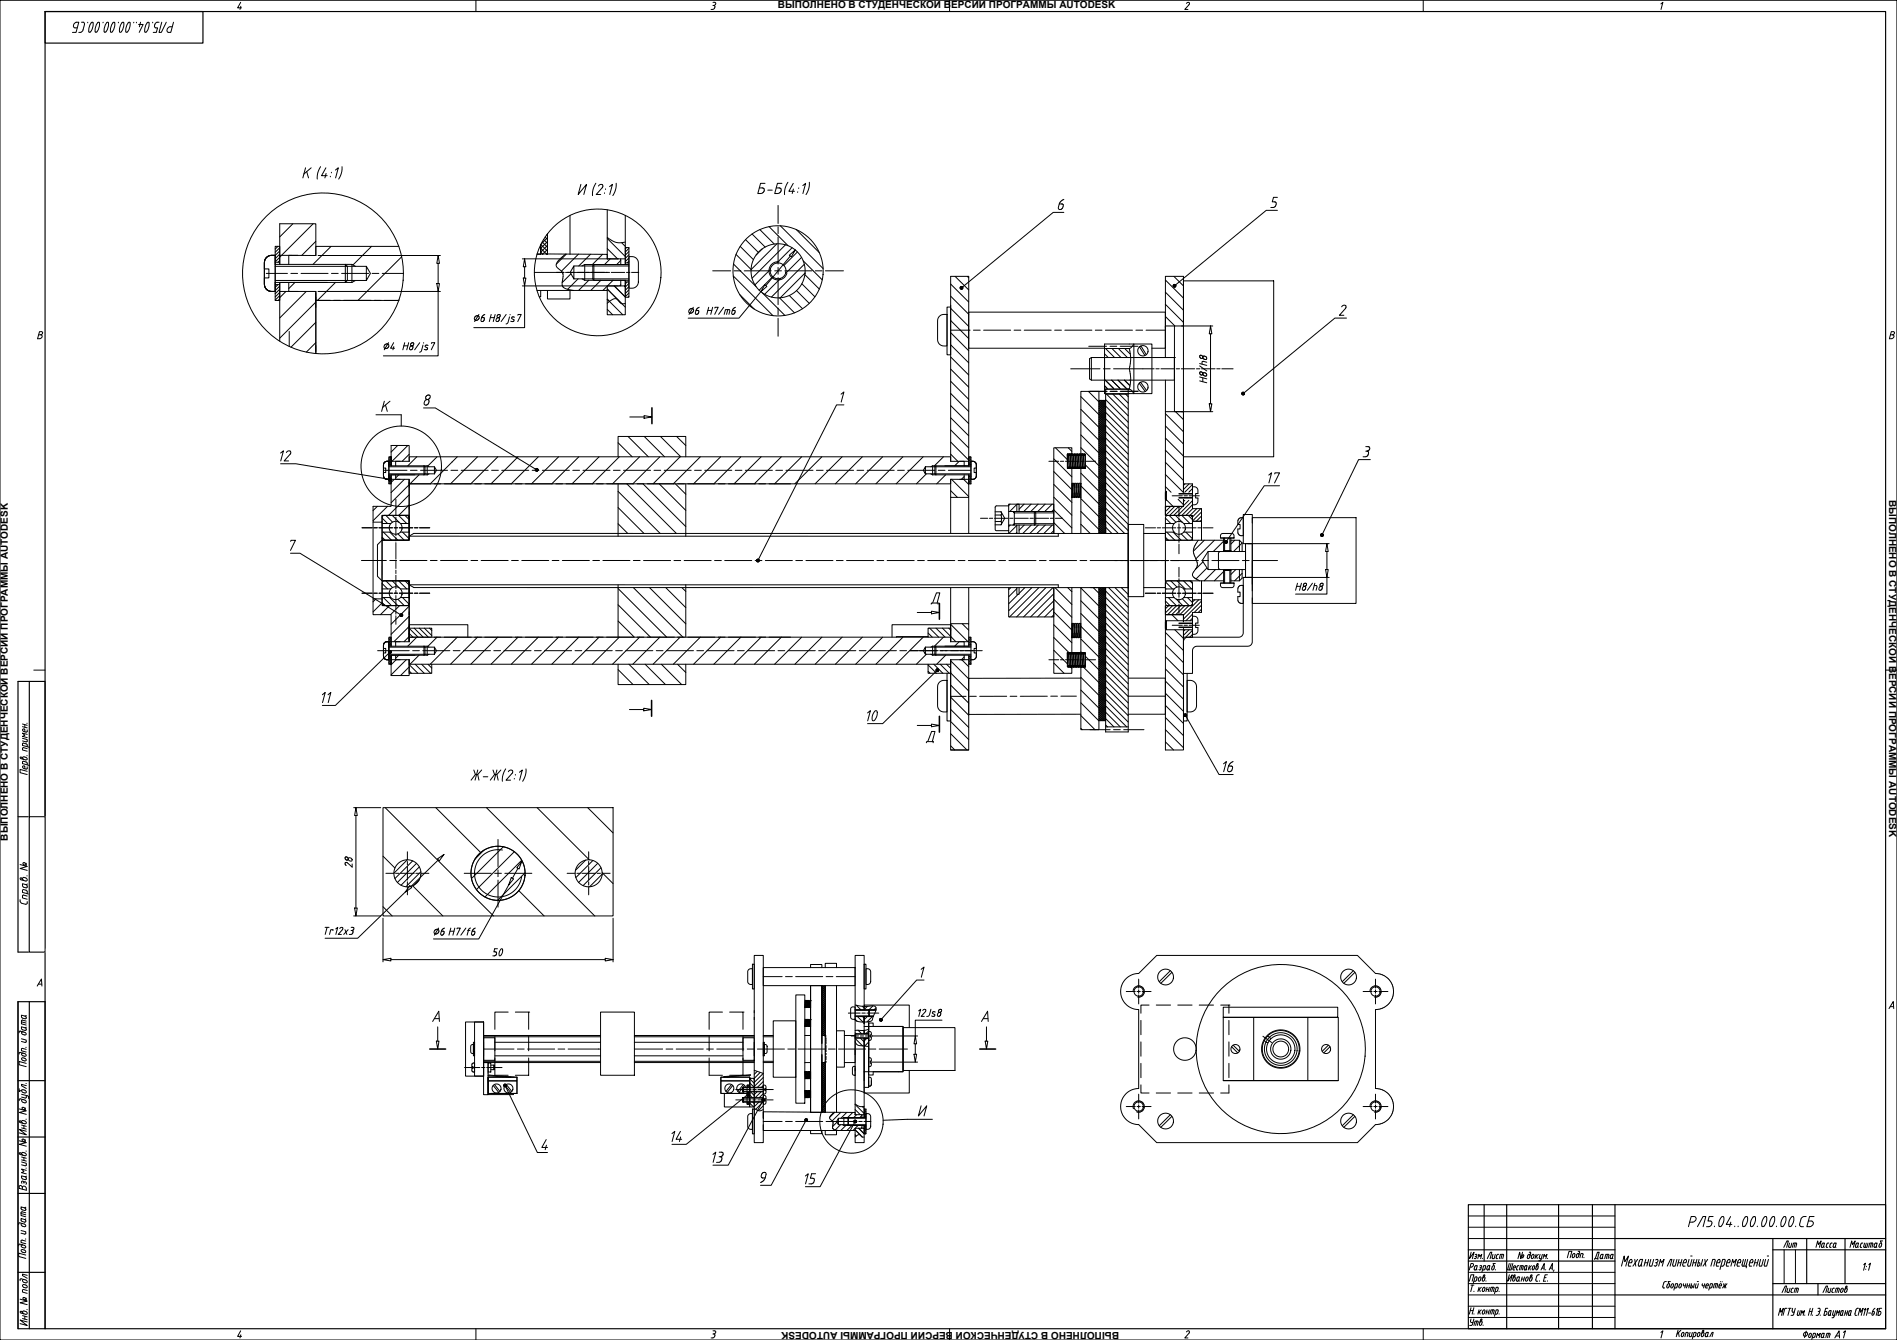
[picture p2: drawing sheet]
<svg xmlns="http://www.w3.org/2000/svg" width="841mm" height="594mm" viewBox="0 0 841 594" stroke-linecap="round" stroke-linejoin="round" font-family="sans-serif">
<defs><g id="words">
<text font-size="8.4" x="14.1" y="402.2" transform="rotate(-90 14.1 402.2)">Справ.</text>
<text font-size="7.5" x="13.1" y="528.8" transform="rotate(-90 13.1 528.8)">Взам.инв.</text>
<g font-size="6.6">
<text x="705.6" y="559.5">Дата</text>
<text x="13.1" y="588.8" transform="rotate(-90 13.1 588.8)">Инв. подл</text>
<text x="812.1" y="594.4">A1</text>
</g>
<g font-size="6.2">
<text x="789.5" y="554.2">Лит</text>
<text x="804" y="554.2">Масса</text>
<text x="818.8" y="554.2">Масштаб</text>
<text x="658.3" y="559.2">Лист</text>
<text x="788.8" y="574.3">Лист</text>
</g>
<g font-size="4.4">
<text x="344.9" y="3.6">ВЫПОЛНЕНО В СТУДЕНЧЕСКОЙ ВЕРСИИ ПРОГРАММЫ AUTODESK</text>
<text x="837.5" y="221.5" transform="rotate(90 837.5 221.5)">ВЫПОЛНЕНО В СТУДЕНЧЕСКОЙ ВЕРСИИ ПРОГРАММЫ AUTODESK</text>
<text x="3.5" y="372.7" transform="rotate(-90 3.5 372.7)">ВЫПОЛНЕНО В СТУДЕНЧЕСКОЙ ВЕРСИИ ПРОГРАММЫ AUTODESK</text>
<text x="496.1" y="590.6" transform="rotate(-180 496.1 590.6)">ВЫПОЛНЕНО В СТУДЕНЧЕСКОЙ ВЕРСИИ ПРОГРАММЫ AUTODESK</text>
</g>
</g></defs>
<!-- layer: AM_5 -->
<g fill="none" stroke="#000" stroke-width=".44">
<path d="M135.5 74.4l-1.2 4.5M136 76.1l.8 2.8M138 74.4l-3.3 2.7M142.1 73.9a8.5 8.5 0 0 0-1.4 5.5M144.5 74.4l-1.9 3.5h2.5M144.6 76.9l-.6 2M146.5 78.1l-.1 .3M147 76.4l-.1 .2M148.7 75.4l1.3-1-1.2 4.5M151.6 73.9a8.9 8.9 0 0 1-1.4 5.5M129.9 99.2l-5.9 5.8M138.8 99.2l-16.8 16.9"/>
<path d="M252.7 95.5v17.3M257.5 81.7l-1.2 4.5 3.7-4.5-1.2 4.5M264.2 81.2a8.7 8.7 0 0 0-1.5 5.5M265.3 82.5a.97 .97 0 0 1 1.4-.8 .97 .97 0 0 1 .3 1.6l-2.7 2.9h2M268 85.5v.2M268.5 83.7l-.1 .3M269.2 93v21.8M270.3 82.7l1.2-1-1.2 4.5M273.2 81.2a8.9 8.9 0 0 1-1.5 5.5M277.2 95.5v21.8v-7.5h1.6v22h-1.6v-7.5v15.2h-8v-10.7M339.2 81.3h-2l-1.2 4.5h1.2a1.29 1.29 0 0 0 1.6-.9 1.29 1.29 0 0 0-.9-1.6h-1.3M340.4 84.3h2"/>
<path d="M345 91.1v8M346.7 81.3h-2l-1.2 4.5h1.2a1.29 1.29 0 0 0 1.6-.9 1.29 1.29 0 0 0-.9-1.6h-1.3M349.3 80.8a8.4 8.4 0 0 0-1.5 5.5M351.7 81.3l-2 3.5h2.5M351.7 83.8l-.5 2M353.7 85l-.1 .3M354.1 83.3v.2M355.9 82.3l1.3-1-1.2 4.5M358.8 80.8a8.8 8.8 0 0 1-1.5 5.5M471.7 88.4l-1.5 .9-.6 1.1h1.3a1.29 1.29 0 0 1 .2 1.8 1.29 1.29 0 0 1-1.9 .2l.4-2M471.7 94.2h-4.8l-40.6 33.4M566.3 87.5h-1.7l-.6 2h1.1a1.32 1.32 0 0 1 .6 1.5 1.32 1.32 0 0 1-1.3 1h-1"/>
<path d="M566.3 93.3h-4.9l-40.7 33.4M117.2 119.2v6.8a3.2 3.2 0 0 0 3.2 3.2h1.6v-4h34M118.2 114.1l1.2-.7 2.6-.2v16h-1.6a3.2 3.2 0 0 1-3.2-3.2v-9.6l.4-1.4zM122 113.2h-1.6a3.2 3.2 0 0 0-3.2 3.2v9.6a3.2 3.2 0 0 0 3.2 3.2h1.6h-1.6a3.2 3.2 0 0 1-3.2-3.2v-2.8h2v-4h-2M122 113.2h-1.6a3.2 3.2 0 0 0-3.2 3.2v2.8M122 118.1h40.4M122 116.3h2M123.2 109.2l-1.2 1.2M124 113.2h8M124 109.8l-2 2M124 111.3l-2 2M124 112.7l-2 2"/>
<path d="M124 115.5l-.7 .8M140 113.3v-14.1h-16v18v-8h-2v24h2v-8v26.1M140 113.3l-12-.1v4M140 107l-6.2 6.2M141 113.3h54.2M146.8 109.2l-8 8M153.1 117.2l.9 .9v6.2l-.9 .9zM156 117.2h-34v-4h-1.6a3.2 3.2 0 0 0-3.2 3.2v2.8M156 117.2l1.6 .9M156 117.2v8M162.4 118.1l1.8 3.1-1.8 3.1zM164.7 109.2l-8.2 8.3"/>
<path d="M176.8 109.2h-36.8v4.1M178.1 113.8l-19.4 19.4M194.2 113.3l.6 3.5h-1.1zM194.2 116.8v8.9M231.6 114.8h42.6M232.6 114.8l.6 3.5h-1.2zM232.6 118.3v5M238.1 112.8h1.6v-4.3v4.3M238.1 112.6l31.1 .2v2M239.8 108.4l2.9 2.9M240.4 107.3l2.3 2.3M241 106.2l1.7 1.7"/>
<path d="M241.7 105.1l1 1.1M242.4 104.1l.3 .3M242.7 103.6v9.2M242.7 107.1l-3 3 2.7 2.7M242.7 108.8l-3 3 1 1M242.7 105.4l-2.8 2.8M242.7 110.5l-2.2 2.3M242.7 112.3l-.5 .5M250.7 112.6l-3 2.8a2.34 2.34 0 0 0-1.1 2.2 2.34 2.34 0 0 0 1.6 2 3.2 3.2 0 0 1 1.4 3.7l-.3 1.5a2.62 2.62 0 0 0 2.6 3.5l2.5 .5M251.1 112.6l-4.5 4.5M254.4 117.9v5.7l-1.6-2.8zM254.4 117.9h24.4"/>
<path d="M256.5 112.7l-7.6 7.5M259.2 117.3h17.9M259.2 117.3l-1.2 .6M259.2 117.3v7M261.8 112.7l-5.2 5.2M263.3 117.3v7M267.1 112.7l-4.5 4.6M269.2 114.8h6v2.5M269.2 105.3a8.1 8.1 0 0 0 8 2M269.2 114.7l.1 .1M269.2 110.2l4.6 4.6M269.2 105.7l8 8"/>
<path d="M270.5 114.8l-2.5 2.5M275.2 114.8h2M275.2 115.5l-1.8 1.8M275.6 107.6l1.6 1.6M277.2 116.5h1.6M277.7 109.8l-.5 .5M278.8 113.8a3.1 3.1 0 0 1 4.2 2.8v8.4a3.1 3.1 0 0 1-4.2 2.8zM278.8 117.3h-15.5l-.5 .6v5.7l.5 .7h15.5M278.8 110.1l-1.6 1.6M278.8 111.5l-1.6 1.6M278.8 112.9l-1.6 1.6M278.8 114.4l-1.6 1.5"/>
<path d="M278.8 115.8l-.8 .7M325.2 117l10 10.1M326.3 112.8l6.7 6.7M328.1 109.2l5.9 5.9M330.5 106.2l5.7 5.7M333.4 103.7l5.8 5.8M336.9 101.8l6.4 6.4M337.9 110.4l-2.7 2.6M341 100.5l8.4 8.4M341.5 119.5l-6.8 6.8M344.4 108.1l-11.4 11.4M345 100.6v3"/>
<path d="M345 105.1v12M345 118.6v3M345.4 116a4 4 0 0 0-4.4 3.4 4 4 0 0 0 3.1 4.6 4 4 0 0 0 4.8-2.9M345.9 100.1l19 19M348.2 108.5l-14.8 14.9M349.9 113.1l2.7-2.3-1.8 3.1zM350.4 113.5l-10.9 13.1M351.2 109.8l-6.8 6.8M353 101.8l10.3 10.2M353.5 111.7l-6 6M355.4 114.1l-7.1 7.1M356.1 115.6l8.5 8.5"/>
<path d="M356.6 117.2l-14.6 14.5M118 121.2h9.4M122 124.3h40.4M122 126.2h2M123.2 126.2l-1.2 1.2M124 129.2h8M124 126.8l-2 2M124 128.2l-2 2M124 129.6l-2 2M124 131.1l-2 1.9M124 132.5l-.7 .7M126.8 129.2l-2.8 2.8"/>
<path d="M128 125.2v4h12M128.9 121.2h3.1M130.8 125.2l-2.8 2.8M133.5 121.2h12M135.8 129.2l-11.8 11.8M140 129.2v4h36.8h-6.4M140 133.9l-16 16M140 133.2h6.4M140 129.2v27.6M141 129.2h54.2M147 121.2h2.9M147.9 133.2h3"/>
<path d="M148.7 125.2l-7.9 8M151.4 121.2h12M152.4 133.2h12M157.6 124.3l-1.6 .9M165 121.2h3M165.9 133.2h3M169.5 121.2h9.4M176.9 133l-.2 .2M193.7 125.7h1.1l-.6 3.5zM194.2 129.2v28.6h-24.2M212.3 139.4l-1.9 3.2M214.9 139.4l-.8 .6-.6 .8h.7a.84 .84 0 0 1 .3 1.3 .84 .84 0 0 1-1.3 0l.3-1.3"/>
<path d="M217.8 139.4l-.9 3.2M219.5 139.4l-.8 3.2M220.6 139.7a.72 .72 0 0 1 1-.1 .72 .72 0 0 1 .2 .9 .72 .72 0 0 1-.9 .3 .84 .84 0 0 1 .3 1.3 .84 .84 0 0 1-1.3 0l.3-1 .7-.3-.6-.5zM224.4 139.4l-2.2 3.2M226.2 139.4l-.1 .2M229.6 139.8l.1-.4h1.4l-1.6 3.2M231.6 126.8h42.6M232 123.3h1.2l-.6 3.5zM232.6 126.8v18.5h-22.6M236.9 120.8h13.2M239.7 128.8v2.8h-.6M242.7 128.8v3.7h10v-3.7"/>
<path d="M250.7 120.8h19.6M253.1 121.4l-3.9 3.9M254.4 123.6h24.4M256.3 123.6l-4.6 4.7M258 123.6l1.2 .7M259.2 124.3h17.9M261 124.3l-4.5 4.5M266.4 124.3l-4.5 4.5M269.2 126.8v2h-31.1M269.2 134.4l3.1-1.9a2.26 2.26 0 0 1 2.5 1.6 2.14 2.14 0 0 0 2.4 .4M269.2 137.2l2.4 2.3M269.2 132.7l1 1"/>
<path d="M269.2 128.2l6.5 6.4M269.2 126.8l-1.9 2M270.5 133.9l5.6 5.6M271 120.8h6M271.8 124.3l-2.5 2.5M272.3 126.8l4.9 4.9M275.2 124.3v2.5h-6M275.2 126.8h2M275.2 126.2l-.5 .6M275.8 134.7l1.4 1.5M276.8 126.8l.4 .4M277.2 125h1.6"/>
<path d="M277.7 120.8h1.6M278.1 125l-.9 .8M278.8 125.7l-1.6 1.6M278.8 127.1l-1.6 1.6M278.8 128.5l-1.6 1.6M278.8 129.9l-1.6 1.6M278.8 131.3l-.4 .5M280 120.8h3.2M305.8 137.2a1.02 1.02 0 0 1 1.7 .1 1.02 1.02 0 0 1-.9 1.5 .91 .91 0 0 1-1.2-.4 .91 .91 0 0 1 .4-1.2zM307.4 136.2l-1.9 3.2M310 136.2l-.9 .6-.5 .8h.7a.83 .83 0 0 1 .3 1.3 .83 .83 0 0 1-1.3 0l.3-1.3M313.8 137.6h1.8"/>
<path d="M314.2 136.2l-.8 3.2M316 120.1h8M316 136.2l-.9 3.2M316.9 136.6l.1-.4h1.4l-1.5 3.2M320.8 136.2l-2.2 3.2M321.1 139.4l.5-2.1 1.9 .2-.3 1.9M322.7 137.3l-.6 2.1M325.1 122.3l17.6 17.6M325.5 120.1h2.9M326.1 136.2l-.9 .6-.5 .8h.7a.82 .82 0 0 1 .3 1.3 .82 .82 0 0 1-1.3 0l.3-1.3M327.9 130.6l6.6 6.5M329.9 120.1h12"/>
<path d="M337.3 129.3l-9.7 11.7h-22.5M338 129.8l10 10M339.1 126.3l.9 .7-2.7 2.3zM342.6 122.7l-6 6M343.5 120.1h3M345 123.1v12M345 136.6v3M345.6 132.1l6.6 6.6M346.1 123.4l-7.1 7.1M348 120.1h12M349.9 131l5.9 5.9M353.1 128.8l5.7 5.7"/>
<path d="M355.5 125.8l5.8 5.8M356.8 121.8l6.4 6.4M356.9 121.1l-11 10.9M361.4 120.1h3M366 120.1h8M421.5 135.3v22h-1.6v-21.2h1.6M421.5 125.9l8 8M421.5 131.3l8 8M421.5 136.7l8 8M423.4 122.5l6.1 6M425.7 127.5l.6 .1zM425.7 127.5l.6 .1-.7 .1"/>
<path d="M425.7 127.3l.6 .3-.6 .3M425.9 127.1l.4 .5-.5 .4M426 127l.3 .6-.4 .6M426.2 127l-.1 1.2M426.4 127l.2 .1M426.5 128.2l-.2-.6v.6M426.7 127.2l-.4 .4 .5-.2M426.8 128l-.5-.4 .4 .5M426.9 127.6h-.6l.6 .2M428.8 122.5l.7 .6M516.7 124.2l8 8M516.7 129.6l8 7.9"/>
<path d="M516.7 134.9l8 8M520.1 126.5l.6 .2zM520.1 126.5l.6 .2h-.6M520.2 126.4l.5 .3-.6 .2M520.3 126.2l.4 .5-.5 .4M520.4 122.5l4.3 4.3M520.5 126.1l.2 .6-.3 .5M520.7 126.1l-.1 1.2M520.9 126.1l.1 .1M520.9 127.3l-.2-.6v.6M521.2 126.3l-.5 .4 .6-.2M521.2 127l-.5-.3 .4 .5"/>
<path d="M521.3 126.7h-.6l.6 .2M524.7 124.5h40v78h-40zM594.8 136a.97 .97 0 0 1 1.4-.7 .97 .97 0 0 1 .3 1.5l-2.7 3h2M128.2 147v6.6M140 142.9l-11 11M140 151.9l-4.2 4.2M170.7 152.9a1 1 0 0 1 1.7 .1 1 1 0 0 1-.9 1.4 .9 .9 0 0 1-1.2-.3 .9 .9 0 0 1 .4-1.2zM172.3 151.9l-2 3.2M174.5 151.9l-1.3 2.5h1.7M174.6 153.7l-.4 1.4M179 153.3h1.8M179.4 151.9l-.8 3.2"/>
<path d="M181.2 151.9l-.9 3.2M182.3 152.2a.72 .72 0 0 1 .9-.1 .72 .72 0 0 1 .3 .9 .72 .72 0 0 1-.9 .3 .84 .84 0 0 1 .3 1.3 .84 .84 0 0 1-1.4 0l.4-1 .7-.3-.5-.3zM186.1 151.9l-2.3 3.2M187.5 153l-.7 2.7-.8 .4M187.8 151.9v.2M189.8 153.2l-.9-.2-.5 .5 1.1 .8a.8 .8 0 0 1-.5 .9 .8 .8 0 0 1-.9-.3M191.2 152.3l.1-.4h1.4l-1.5 3.2M210.7 140.3a1 1 0 0 1 1.7 .2 1 1 0 0 1-.8 1.4 .9 .9 0 0 1-1.3-.3 .9 .9 0 0 1 .4-1.3zM217.4 140.8h1.7M225.9 140.5l-.7 2.4-.9 .7M228.1 140.6l-.9-.1-.4 .4 .1 .4 1 .5a.79 .79 0 0 1-.5 .9 .79 .79 0 0 1-1-.3M345 141.1v8"/>
<path d="M416.3 140.4l1.2-.8 2.4-.2v14a3.1 3.1 0 0 1-4.2-2.8v-8.4zM421.5 142.1l8 8M421.5 147.5l8 8M421.5 152.9l8 8M421.5 158.3l8 8M421.5 146.4h8.6M431.6 146.4h3M436.1 146.4h12M449.6 146.4h3M454.1 146.4h12M467.6 146.4h3M472.1 146.4h12"/>
<path d="M482.7 153.5h7.9M483.8 158.5h5.9v10h-5.9M483.8 158.5l-.8 .5v9l.8 .5M483.8 158.5v10M485.6 146.4h3M489.7 158.5h31v10h-31M489.7 152.5h21v22h-21zM489.7 154.5h11a16.8 16.8 0 0 1 0 9 16.9 16.9 0 0 1 0 9h-11M489.7 154.4h-60.2v-16h87.2v16h-6M489.7 156.9l1.6 1.6M490.1 146.4h12M490.4 154.8l3.7 3.7"/>
<path d="M492.1 153.5h3M493.2 154.8l3.8 3.7M496.1 154.8l3.7 3.7M496.6 153.5h7.9M498.9 154.8l2.1 2.1M499.5 154.5l1.7-.2 1.5-1.8v22l-1.5-1.8-1.7-.2M503.6 146.4h3M508.1 146.4h8.6M508.2 157.3l-2.4-3.9-.6 .4 2.4 3.8M516.7 144.5v14M516.7 144.5h21M516.7 140.3l4.2 4.2"/>
<path d="M520.7 144.5v38h4v35.7v-3.7h4v11h4v5.6h-4v-1.6M520.7 158.5h.1M520.7 158.5v10M524.7 144.5v-22h-8v23M536.7 144.5l.6 3.5h-1.2zM536.7 148v31M597 141h-5.2l-40.7 33.5M170.4 177.9l-1.2 4.5M170.9 179.6l.8 2.8M172.9 177.9l-3.2 2.7M189.2 177.2a1.29 1.29 0 0 0-1.2 1 1.29 1.29 0 0 0 .8 1.4 1.44 1.44 0 0 0 1.2-.9 1.44 1.44 0 0 0-.3-1.5M189.2 177.1a1.03 1.03 0 0 1 0-1.6 1.03 1.03 0 0 1 1.6 .4l-.3 .7-.8 .5"/>
<path d="M189.4 177.1l-.2 .1M189.7 177.1h-.3l.3 .1M372.9 174.8l1.2-1-1.2 4.5M374.1 179.5h-3.2l-34.9 69M421.5 163.6l8 8M421.5 169l8 8M421.5 174.4l8 8M421.5 179.8l8 8M479.2 175.8l8 8M482.5 173.5l4.7 4.7M483.2 173.5h7.7M487.2 177.7l3 3"/>
<path d="M487.2 178.5l3 3M487.2 179.3l3 3M487.2 178.1l.6-.6 2.4 2.4M487.2 177.5h3l-3 3M487.7 163.5h-13M488.6 177.5l-1.4 1.4M488.7 177.5l1.5 1.5M489.2 163.5h3M489.4 177.5l-2.2 2.2M489.5 177.5l.7 .7M489.7 171l1.2 1.3M490 168.5l3.8 3.8"/>
<path d="M490.2 174.8h10M490.2 178.4l-3 2.9M490.2 179.2l-3 3M490.2 172.5v64M490.2 177.2l10 10M490.6 173.5h-7.9M490.6 174.8l9.6 9.6M492.4 173.5h2.9M492.8 168.5l3.8 3.8M493.4 174.8l6.8 6.7M493.7 163.5h18M495.1 173.5h-3"/>
<path d="M495.7 168.5l3.7 3.8M496.3 174.8l3.9 3.9M496.8 173.5h7.7M498.5 168.5l2.4 2.4M499.1 174.8l1.1 1.1M500.2 172.5v152h-10v-64M504.5 173.5h-7.9M508.3 173.1l-2.6-3.6-.6 .4 2.7 3.7M512.4 163.5h1.5M514.7 163.5h6M516.7 168.5v56M521.4 163.5h1.5"/>
<path d="M523.7 163.5h6M530.4 163.5h1.5M531.9 168.9l3.1 .8M531.9 167.1l3.1 .9M531.9 162.2l3.1 2.3M531.9 161.2l3.1 .8M532.7 163.5h6M533.3 167.5v1.7M533.4 165.4a.89 .89 0 0 1 1.3 .1 .89 .89 0 0 1-.2 1.2 1.01 1.01 0 0 1-1.1-1.3zM535 160.6l-1.8-.4-.3 1.3M536.1 179h1.2l-.6 3.5zM539.4 163.5h1.5"/>
<path d="M541.7 163.5h5M550.5 174.3l.6 .2zM550.5 174.3l.6 .2h-.6M550.6 174.2l.5 .3-.6 .2M550.7 174l.4 .5-.4 .4M550.9 173.9l.2 .6-.3 .5M551.1 173.9l-.1 1.2M551.3 173.9l.2 .1M551.3 175.1l-.2-.6 .1 .6M551.6 174.1l-.5 .4 .6-.2M551.7 174.8l-.6-.3 .4 .5M551.8 174.4l-.7 .1 .6 .1"/>
<path d="M166.7 183.9h11.2v5M176.3 197.5l-2.9 2.9M180.8 197.5l-8.4 8.4M187.8 180.9h5.2l44.9 27.4M274 196.3l6.3 6.2M278.4 193.5l9 9M279.2 184.9h6.3M285.5 184.3l3.5 .6-3.5 .5zM285.6 193.5l9 9M292.8 193.5l9 9M300 193.5l4 4M421.5 185.2l8 8"/>
<path d="M421.5 190.6l8 8M421.5 196l8 8M467.9 198.5l5.3 5.3M473.6 198.5l1.6 1.6M479.2 181.5l8 8 3-3M479.2 187.1l8 8M479.2 192.8l8 8M479.2 198.5l8 8M487.2 181l3 3M487.2 180.1l3 3M487.2 181.8l3 3M487.2 182.6l13 13.1"/>
<path d="M487.2 183.4l3 3M487.2 184.2l3 3M487.2 185.1l3 2.9M487.2 185.9l3 3M487.2 186.7l3 3M487.2 187.5l3 3M487.2 188.3l13 13M487.2 189.1l3 3M487.2 189.9l3 3M487.2 190.8l3 3M487.2 191.6l3 3M487.2 192.4l3 3"/>
<path d="M487.2 193.2l3 3M487.2 194l3 3M487.2 194.9l3 2.9M487.2 195.7l3 3M487.2 196.5l3 3M487.2 197.3l3 3M487.2 198.1l3 3M487.2 198.9l3 3M487.2 199.8l13 12.8M487.2 183l3-3 10 10M490.2 199.8l10 10M490.2 180.8l-3 3"/>
<path d="M490.2 181.6l-3 3M490.2 182.4l-3 3M490.2 183.3l-3 3M490.2 184.1l-3 3M490.2 184.9l-3 3M490.2 185.7l-3 3M490.2 187.4l-3 2.9M490.2 188.2l-3 3M490.2 189l-3 3M490.2 189.8l-3 3M490.2 190.6l-3 3M490.2 191.4l-3 3"/>
<path d="M490.2 192.2l-3 3.1M490.2 193.1l-3 3M490.2 193.9l-3 3M490.2 194.7l-3 3M490.2 195.5l-3 3M490.2 196.3l-3 3M490.2 197.2l-3 2.9M490.2 198l-3 3M490.2 198.8l-3 3M490.2 199.6l-3 3M490.2 182.8l10 10M490.2 188.5l10 10"/>
<path d="M490.2 194.2l10 9.9M490.2 197l10 10M516.7 182.5h21M516.7 183.4l8 8M516.7 188.8l8 8M516.7 194.2l8 8M516.7 199.6l8 8M521.2 182.5l3.5 3.5M605.5 198h1a1.04 1.04 0 0 1 .7 1.3 1.04 1.04 0 0 1-1.2 .7h.2a1.46 1.46 0 0 1 .4 1.6 1.46 1.46 0 0 1-1.3 .9h-1M124.4 200.9l1.3-1-1.2 4.5M124.4 205.6h6.7l41.8 6.9M127 200.6a.97 .97 0 0 1 1.3-.8 .97 .97 0 0 1 .3 1.6l-2.6 3h2"/>
<path d="M170 207.5h1v2h-1v1.4a1.77 1.77 0 0 0 2.4 1.6M170 207.5v3.4a1.77 1.77 0 0 0 2.4 1.6v-2h17M170.4 208.5h10M170.6 204.9l1.8-.4v8a1.77 1.77 0 0 1-2.4-1.6v-4.8zM172.3 212.4l.6 .1zM172.3 212.4l.6 .1-.6 .1M172.4 212.2l.5 .3-.5 .3M172.4 204.5a1.8 1.8 0 0 0-2.4 1.6v1.4M172.4 204.5a1.8 1.8 0 0 0-2.4 1.6v4.8a1.77 1.77 0 0 0 2.4 1.6M172.4 206.9h20.2M172.4 210.1h20.2M172.4 206h1"/>
<path d="M172.4 211h1M172.5 212.1l.4 .4-.4 .5M172.6 212l.3 .5-.3 .6M172.8 211.9v1.2M172.9 212.5l.3-.5-.8 1M172.9 212.5l.5 .5M173 202.5l-.6 .6M173 211l-.6 .6M173 211.9l.2 .1M173.2 213.1l-.3-.6 .1 .6M173.4 204.5h4M173.4 212.5h4"/>
<path d="M173.4 202.8l-1 1M173.4 203.5l-1 1M173.4 204.2l-1 1M173.4 205.6l-.4 .4M173.4 211.3l-1 1M173.4 212.7l-1 1M173.4 213.4l-1 1M173.4 214.1l-.4 .4M173.5 212.2l-.6 .3 .6-.1M173.5 212.6v.2M174.8 212.5l-1.4 1.4M175.4 210.5v2h6"/>
<path d="M176.8 210.5l-1.4 1.4M179.3 212.5l-5.9 5.9M181.4 212.5v2h240.1v-2M181.4 212.5v27h-12M181.4 204.5h-6v2M181.4 214.9l-8 8M181.4 219.4l-9.1 9.1M181.4 212.9v12.9M181.4 214.5h9.5M181.4 204.5v-7h-8v9v-4h-1v12h1v-4v14h-8v7h4v-3M181.4 201.4l-3.1 3.1M181.9 208.5h3"/>
<path d="M184.8 202.5l-4 4M185.8 210.5l-4 4M186.4 208.5h12M188 206.5l.4 .4v3.2l-.4 .4zM189.4 206.5h-17v-2a1.8 1.8 0 0 0-2.4 1.6v1.4M189.4 206.5v4M189.4 206.5l.8 .4M190.2 210.1l-.8 .4M192.4 214.5h3M192.6 206.9l.9 1.6-.9 1.6zM193.8 202.5l-4.2 4.1M196.9 214.5h12"/>
<path d="M199.9 208.5h3M202.7 202.5l-11.9 12M204.4 208.5h12.1M210.4 214.5h3M211.7 202.5l-12 12M214.9 214.5h12M218 208.5h2.9M220.7 202.5l-12 12M222.4 208.5h12M228.4 214.5h3M229.7 202.5l-12 12M232.9 214.5h12"/>
<path d="M235.9 208.5h3.1M237.3 208.2l.6 .1zM237.3 208.2l.6 .1-.6 .1M237.4 208l.5 .3-.5 .2M237.5 207.8l.4 .5-.5 .4M237.7 207.7l.2 .6-.3 .5M237.9 207.7l-.1 1.2M238.1 207.7l.2 .1M238.2 208.9l-.3-.6 .1 .6M238.4 207.9l-.5 .4 .6-.2M238.5 208.6l-.2 .2M238.5 208.3h-.6l.6 .1"/>
<path d="M238.7 202.5l-12 12M240.5 208.5h11.9M246.4 214.5h3M247.6 202.5l-12 12M250.9 214.5h12M253.9 208.5h3M256.6 202.5l-12 12M258.4 208.5h12M264.4 214.5h3M265.6 202.5l-12 12M268.9 214.5h12M271.9 208.5h3"/>
<path d="M274 202.5v-9h30v9M274 214.5v23.2M274 217.8l18.7 18.7M274.6 202.5l-12 12M276.4 208.5h12M277.9 214.5l22 22M282.4 214.5h3M283.6 202.5l-12 12M285.1 214.5l18.9 19M286.9 214.5h12M289.9 208.5h3M292.2 214.5l11.8 11.8"/>
<path d="M292.5 202.5l-11.9 12M294.4 208.5h12.1M299.4 214.5l4.6 4.6M300.4 214.5h3M301.5 202.5l-12 12M304 214.5v23.2M304.9 214.5h12M307.9 208.5h3M310.5 202.5l-12 12M312.4 208.5h12M318.4 214.5h3M319.5 202.5l-12 12"/>
<path d="M322.9 214.5h12M325.9 208.5h3.1M328.5 202.5l-12 12M330.4 208.5h12M336.4 214.5h3M337.4 202.5l-11.9 12M340.9 214.5h9.6M343.9 208.5h3M346.4 202.5l-12 12M348.4 208.5h12M355.4 202.5l-12 12M361.9 208.5h3"/>
<path d="M364.4 202.5l-12 12M366.4 208.5h12M373.4 202.5l-12 12M379.9 208.5h3M382.3 202.5l-11.9 12M384.5 208.5h12M391.3 202.5l-12 12M397.9 208.5h3M400.3 202.5l-12 12M402.4 208.5h12M409.3 202.5l-12 12M410.3 206.9v3.2l-.9-1.6z"/>
<path d="M410.3 206.9h20.2M410.3 210.1h20.2M410.7 210.1l-4.4 4.4M412.7 210.1l.8 .4M413.5 206.5v4M413.5 210.5h17M413.5 206.5h17M413.5 206.5l-.8 .4M414.5 206.9l.4-.4v4l-.4-.4zM415.9 208.5h3.1M418.3 202.5l-4 4M419.2 210.5l-3.9 4"/>
<path d="M420.4 208.5h10.1M421.5 204.5v-2h-240.1v2M421.5 204.5v-82h8v84v-4h1v12h-1v-4v10h-8v-8M421.5 204.5h6v2M421.5 201.4l3.1 3.1M421.5 217.5l3 3M421.9 212.5l7.6 7.6M425.2 204.5l-2 2M425.5 212.5h4M427.2 212.5l2.3 2.2M427.5 210.5v2h-6M427.5 211.3l-1.3 1.2"/>
<path d="M429.5 206h1M429.5 211h1M430.1 202.5l-.6 .6M430.1 211l-.6 .6M430.5 204.5a1.8 1.8 0 0 1 2.4 1.6v4.8a1.77 1.77 0 0 1-2.4 1.6zM430.5 204.5a1.8 1.8 0 0 1 2.4 1.6v4.8a1.77 1.77 0 0 1-2.4 1.6 1.77 1.77 0 0 0 2.4-1.6v-1.4h-1v-2h1v-1.4a1.8 1.8 0 0 0-2.4-1.6zM430.5 203.5l-1 1h-4M430.5 202.8l-1 1M430.5 204.2l-1 1M430.5 204.9l-1 1M430.5 205.6l-.4 .4M430.5 211.3l-1 1"/>
<path d="M430.5 212l-1 1M430.5 212.7l-1 1M430.5 213.4l-1 1M430.5 214.1l-.4 .4M465 204.5h4.4M467.2 203.4l8 8M467.2 209.1l8 8M467.2 214.7l8 8M470.1 204.5h1.5M472.4 204.5h6M473.3 201.3l.1 6.1 .3-.3M473.3 201.3h.2"/>
<path d="M473.4 201.3l-.2 .2M473.5 201.3l.1 .1M473.5 201.3l-.3 .4M473.6 201.4l-.3 .5M473.7 201.5l-.4 .4M473.7 201.6l.3 5.8-.3 .3M473.7 201.6l-.3 .3M473.8 207.1l-.4 .4M473.9 201.4l.5 .2 .3 5.8-.2 .3-.4-.3zM473.9 207.2l-.4 .4M474 207.3l-.4 .4M474.1 201.3l-.3 .3"/>
<path d="M474.2 207.5l.4-.4-.4 .5M474.2 201.3l-.4 .4M474.3 201.4l-.4 .4M474.3 201.5l-.4 .4M474.4 207.1l-.3 .3M474.6 201.4l.5 .2 .4 5.8-.3 .3-.3-.3zM474.7 207.3l-.4 .4M474.7 207.4l-.3 .3M474.8 201.3l-.7 .6M474.9 201.3l-.4 .4M475 201.4l-.4 .4M475.1 201.5l-.4 .4"/>
<path d="M475.1 201.6l-.3 .3M475.2 207.1l-.3 .3M475.2 207.7h-2v-6.4h2v-2.8h-8v38v-13h-20v.8M475.2 214.3l.5 .2-.5 6.1zM475.2 207.7v28.8M475.3 207.1l-.4 .4M475.4 201.4l.4 .2 .4 5.8-.3 .3-.3-.3zM475.4 207.2l-.4 .4M475.4 207.3l-.4 .4M475.5 201.3l-.3 .3M475.7 201.3l-.4 .4M475.7 214.5v1"/>
<path d="M475.7 201.4l-.4 .4M475.8 201.5l-.4 .4M475.8 201.6l-.2 .3M475.9 214.3l.5 .2-.4 5.8-.3 .3-.3-.3zM475.9 207.1l-.7 .6M476 207.1l-.4 .4M476.1 201.4l.5 .2 .3 5.8-.2 .3-.4-.3zM476.1 207.2l-.4 .4M476.1 218.6l.1 1.7M476.2 207.3l-.4 .4M476.2 207.4l-.3 .3M476.3 201.3l-.3 .3"/>
<path d="M476.3 207.4l.4-.3-.3 .4M476.4 201.3l-.4 .4M476.4 214.5l.1 1.7M476.5 201.4l-.4 .4M476.5 201.5l-.4 .4M476.6 201.6l-.3 .3M476.7 214.3l.6 .2-.5 5.8-.3 .3-.3-.3zM476.8 201.4l.5 .2 .4 5.8-.3 .3-.3-.3zM476.9 207.2l-.5 .4M476.9 207.3l-.4 .4M476.9 207.4l-.2 .3M477 218.6l.1 1.7"/>
<path d="M477 201.3l-.3 .3M477.1 201.3l-.4 .4M477.2 201.4l-.4 .4M477.3 201.5l-.4 .4M477.3 214.5l.1 1.7M477.4 207.1l-.3 .3M477.5 207.1l-.4 .4M477.6 201.4l.4 .2 .4 5.8-.3 .3-.3-.3zM477.6 214.3l.5 .2-.4 5.8-.3 .3-.3-.3zM477.6 207.2l-.4 .4M477.6 207.3l-.3 .4M477.7 207.4l-.3 .3"/>
<path d="M477.8 201.3l-.8 .6M477.8 218.6l.2 1.7M478 201.4l-.5 .4 .5-.3M478 201.6l-.2 .3M478.1 207.1l-.3 .3M478.1 214.5l.2 1.7M478.2 207.1l-.4 .4M478.3 201.4l.5 .2 .3 5.8-.2 .3-.3-.3zM478.3 207.2l-.4 .4M478.4 207.3l-.4 .4M478.4 207.4l-.3 .3M478.5 214.3l.2-.1 .3 .3-.4 5.8-.4 .3-.2-.3z"/>
<path d="M478.5 201.3l-.3 .3M478.6 207.5l.4-.4-.4 .5M478.6 201.3l-.4 .4M478.6 219.3l.1 1M478.7 201.4l-.4 .4M478.7 201.5l-.3 .4M478.8 201.6l-.3 .3M478.9 207.1l-.3 .3M479 214.5h.1M479 201.4l.5 .2 .4 5.8-.3 .3-.3-.3zM479 214.3v6.3l-.3-.3zM479.1 204.5h1.5"/>
<path d="M479.1 207.3l-.4 .4M479.1 207.4l-.2 .3M479.2 209.8l11 10.9M479.2 215.4l11 11.1M479.2 201.3l-.3 .3M479.3 201.3l-.4 .4M479.4 201.4l-.4 .4M479.5 201.5l-.4 .4M479.5 201.6l-.3 .3M479.6 207.1l-.3 .3M479.7 207.1l-.4 .4M479.8 201.4l.5 .2 .3 5.8-.3 .3-.3-.3z"/>
<path d="M479.8 207.2l-.4 .4M479.9 207.3l-.4 .4M479.9 207.4l-.3 .3M480 201.3l-.3 .3M480.1 201.3l-.4 .4M480.2 201.4l-.5 .4M480.2 201.5l-.4 .4M480.3 201.6l-.3 .3M480.3 207.1l-.3 .3M480.4 207.1l-.3 .4M480.5 207.2l-.4 .4M480.6 207.3l-.4 .4"/>
<path d="M480.6 207.4l-.3 .3M480.7 201.9l.3-.3 .2 5.6M480.7 201.3l-.3 .3 .3 5.8 .3-.3M480.8 207.2h.4v.4h-.4zM480.8 201.3l-.4 .4M480.9 201.4l-.4 .4M481 201.5l-.4 .4M481.1 207.1l-.4 .4M481.2 206.1l9 8.9M481.2 207.2l-.4 .4M481.2 207.4l-.3 .3M481.2 207.5l-.2 .2"/>
<path d="M481.4 204.5h4.3M487.2 202.2l3 3M487.2 200.6l3 3M487.2 201.4l3 3M487.2 203l3 3M487.2 203.8l3 3M487.2 204.7l3 3M487.2 205.5l3 3M487.2 206.3l3 3M487.2 207.1l3 3M487.2 207.9l3 3M487.2 208.7l3 3"/>
<path d="M487.2 209.6l3 2.9M487.2 210.4l3 3M487.2 211.2l3 3M487.2 212.8l3 3M487.2 213.6l3 3M487.2 214.5l3 3M487.2 215.3l3 3M487.2 216.1l3 3M487.2 216.9l3 3M487.2 218.6l3 2.9M487.2 219.4l3 3M487.2 219.8l3-3 10 10"/>
<path d="M490.2 200.4l-3 3M490.2 201.2l-3 3M490.2 202.1l-3 3M490.2 202.9l-3 3M490.2 203.7l-3 3M490.2 204.5l-3 3M490.2 205.3l-3 3M490.2 206.2l-3 2.9M490.2 207l-3 3M490.2 207.8l-3 3M490.2 208.6l-3 3M490.2 209.4l-3 3"/>
<path d="M490.2 210.2l-3 3M490.2 211l-3 3.1M490.2 211.9l-3 3M490.2 212.7l-3 3M490.2 213.5l-3 3M490.2 214.3l-3 3M490.2 215.1l-3 3M490.2 216l-3 2.9M490.2 217.6l-3 3M490.2 218.4l-3 3M490.2 219.2l-3 3M490.2 205.5l10 10"/>
<path d="M490.2 208.3l10 10M490.2 211.1l10 10M490.2 213.9l10 10.1M490.2 219.6l10 10M516.7 218.2l.4-.4v4l-.4-.4zM516.7 205l8 8M516.7 210.4l7.9 7.8M516.7 215.7l2.5 2.5M519.7 219.8h4.5M522.7 218.8h6M522.7 219h6M524.7 207.1v7.4"/>
<path d="M524.9 219.8h1.5M525.4 214.5l-.7 .7M527.2 214.5l-2.5 2.5M527.2 219.8h4.5M528.7 215.8a1.83 1.83 0 0 1 2.4 1.6v1.4h-1v2h1v1.4a1.8 1.8 0 0 1-2.4 1.6zM528.7 214.8l-3.4 3.4M528.7 216.6l-1.7 1.6M562.5 210.6l1.3-1-1.2 4.5M565.1 210.1l.2-.5h2l-2.2 4.5M567.3 215.4h-6.8l-16.9 24.9M605.5 200h.5M607.5 203.8h-5.2l-16.2 33.4"/>
<path d="M160.5 234h4.5M165.4 231.5v34M165.8 234h1.5M167.3 224.5l-1.9 1.9M168 234h6M169.4 231.5v37h12v4M169.4 231.4l-.1 .1M169.4 235.9h3.9M169.4 232.1h3.9M169.4 229.7l2.4 2.4M169.4 238.2l1.3 1.3M169.7 228.8l.7-.3h10l.7 .3 .3 .7v9l-.3 .7-.7 .3h-10l-.7-.3-.3-.7v-9z"/>
<path d="M170 235.9l3.6 3.6M171 228.5l3 3M171.8 224.5l-6.4 6.4M172.8 235.9l3.6 3.6M173.9 228.5l3.1 3.1M174.8 234h1.5M175.5 221.4v7.2M175.5 229.3v1.5M175.5 231.6v6M175.5 238.3v1.5M176.4 236.7l2.8 2.8M176.7 228.5l3.6 3.6"/>
<path d="M177 234h6M177.4 228.5h4v1M177.5 235.9h3.9M177.5 232.1h3.9M178.5 235.9l2.9 2.9M179.5 228.5l1.9 1.9M181.3 235.9l.1 .1M181.4 237.7v1.8h-12l-2.1 2v14l2.1 2h12v11M181.4 224.5v4h-12v1M181.4 229.5l-.3-.7-.7-.3 1 .7v6.7M181.4 223.9l-4.6 4.6M181.4 228.3l-.1 .2"/>
<path d="M181.4 229.5v10M183.8 234h1.5M186 234h4.5M274 232.2l4.3 4.3M274 225l11.5 11.5M421.5 220.5v16M429.5 220.5v16M434.7 229.8h3.2M438.6 229.8h1.5M440.9 229.8h6M441.2 231.2h2.6M441.2 228.3h2.6"/>
<path d="M441.2 226.9h2.6M443.8 226.9l1.7 2.9-1.7 2.9h-2.6M443.8 228.3l.2 1.2-.2 1.7M443.8 231.2l.2 .6-.2 .9M443.8 226.9l.2 .6-.2 .8M447.2 224.3h-5.4l-.6 .6v10l.6 .4h5.4M447.2 224.3v2.5M447.7 229.8h1.5M447.8 223.5l-.6 .6M447.9 232.8l-.7 .7M449.1 232.8h-1.9v2.5M449.1 226.8h-1.9v6"/>
<path d="M449.7 232.8h17.5M449.7 226.8h17.5M449.9 229.8h6M450.8 226.8v-3.3h1v3.3M450.8 226.7v.1M450.8 233l-3.5 3.5-.1-1.2M450.8 223.6l-3.1 3.2M450.8 236.1l-.4 .4M450.8 232.8v3.7M451.8 232.8v3.7M454 223.5l-2.2 2.2M454.1 232.8l-2.3 2.3"/>
<path d="M456.6 229.8h1.6M457.1 223.5l-3.2 3.3M457.2 232.8l-3.7 3.7M458.6 226.8l.6 .6v4.8l-.6 .6zM458.9 229.8h6M460.2 223.5l-3.2 3.3M460.3 232.8l-3.7 3.7M463.4 223.5l-3.3 3.3M463.4 232.8l-3.7 3.7M465.6 229.8h1.5M466.5 223.5l-3.3 3.3M466.5 232.8l-3.7 3.7"/>
<path d="M467.2 227.4h-17.5l-.6-.6h.6v6h-.6l.6-.6h17.5M467.2 220.4l8 8M467.2 226.1l8 8M467.2 231.7l4.8 4.8M467.2 235.2l-1.3 1.3M467.2 225.9l-.9 .9M467.9 229.8h3.2M469.2 236.5v1.2h-287.8M475.4 220.3h.1M479.2 236.5v-28.8h2v-6.4h-2v-27.8h8v63M479.2 221.1l11 11.1M479.2 226.7l8 8"/>
<path d="M479.2 232.4l4.1 4.1M487.2 220.2l3 3M487.2 221l3 3M487.2 221.8l3 3M487.2 222.6l3 3M487.2 224.3l3 3M487.2 225.1l11.4 11.4M487.2 225.9l3 3M487.2 226.7l3 3M487.2 227.5l3 3M487.2 228.4l3 2.9M487.2 230l3 3"/>
<path d="M487.2 230.8l5.8 5.7M487.2 231.6l3 3M487.2 232.4l3 3M487.2 233.3l3 3M487.2 234.1l2.4 2.4M487.2 234.9l1.6 1.6M487.2 235.7l.8 .8M487.2 225.5l3-3 10 9.9M490.2 220l-3 3M490.2 220.9l-3 3M490.2 221.7l-3 3M490.2 223.3l-3 3"/>
<path d="M490.2 224.1l-3 3M490.2 225l-3 2.9M490.2 225.8l-3 3M490.2 226.6l-3 3M490.2 227.4l-3 3M490.2 228.2l-3 3M490.2 229l-3 3M490.2 229.8l-3 3M490.2 230.7l-3 3M490.2 231.5l-3 3M490.2 232.3l-3 3M490.2 233.1l-3 3"/>
<path d="M490.2 233.9l-2.6 2.6M490.2 234.8l-1.8 1.7M490.2 235.6l-1 .9M490.2 236.4l-.1 .1M490.2 225.3l10 10M490.2 230.9l5.6 5.6M500.2 232.5h6.9v32h-6.9zM500.2 236.5h-316.8l-2 1.2M507.1 236.5h9.6v24h-9.6M507.8 234h4.5M513 234h1.5M515.3 234h6"/>
<path d="M516.7 224.5h8v-3.1v3.1h-8v4M516.7 224.5v4h11M516.7 239.5h25.8M516.7 235.9h3.9M516.7 232.1h3.9M516.7 229.7l2.4 2.4M516.7 238.2l1.3 1.3M517 228.8l.7-.3h10l.7 .3 .3 .7v9l-.3 .7-.7 .3h-10l-.7-.3-.3-.7v-9zM517.1 221.6l3 2.9M517.2 224.5l-.5 .5M517.2 235.9l3.6 3.6M518.3 228.5l3 3"/>
<path d="M519 224.5l-2.3 2.3M520.1 235.9l3.6 3.6M520.8 224.5l-4 4M521.1 228.5l3.2 3.1M522 234h1.5M522.3 221.4l2.4 2.3M522.6 224.5l-4 4M522.7 224.9v4.3M522.7 226.2l-2.3 2.3M522.7 228l-.5 .5M522.7 220.8h6M522.7 220.6h6"/>
<path d="M522.7 230v1.5M522.7 232.2v6M522.7 239v1.5M523.7 236.7l2.8 2.8M524 228.5l3.6 3.6M524.3 234h6M524.4 224.5l-1.6 1.6M524.7 228.5l3.2 .1 .8 .9v6.4h-3.9M524.8 232.1h3.9M525.3 221.8l-.6 .6M525.7 235.9l2.9 2.9M526.8 228.5l1.9 1.9"/>
<path d="M527.1 221.8l-2.4 2.4M527.7 228.5l1 .7v10.3M527.7 228.5l.7 .3 .3 .7M527.7 228.5h1v1M528.6 235.9l.1 .1M528.7 222l-5.9 5.9M528.7 223.8l-4.7 4.7M528.7 231.1h4v8.4M528.8 225.5l-3 3M530.6 225.5l-3 3M531.1 234h1.4M531.2 239.5a6.4 6.4 0 0 0-.9 8.5l.5 1.6a4.6 4.6 0 0 1-1.8 4.2 1.93 1.93 0 0 0 1.4 2.9l1.5 .8"/>
<path d="M532.3 225.5l-3.7 3.7M532.7 227l-4 4M532.7 228.8l-2.3 2.3M532.7 230.6l-.6 .5M533.3 234h4.5M533.9 239.5l-4.8 4.9M538.4 239.5l-8.2 8.2M541.1 238.5h1.4v5.9M541.4 236.8l.7-.3 4.3 .1 .7 .7v1.2h-6zM542.5 238.5h3.2v6M542.5 239.9l-4.6 4.6M542.9 238.5v6"/>
<path d="M543 239.9l.6 .4-.6 .2M543.2 239.8l.4 .5-.5 .4M543.3 239.7l.3 .6-.4 .5M543.5 239.7l-.1 1.2M543.7 239.7l.2 .1M544 239.9l-.4 .4 .5-.2M545.3 238.5v6M545.7 239.5h3.8l1.2 1.2M545.7 238.5h1.4M547.4 239.5l-1.7 1.7M549.4 229.9l1.8-.4v8a1.8 1.8 0 0 1-2.4-1.6v-1.4h1v-2h-1v-1.7zM549.5 239.5v5"/>
<path d="M555.2 231.9v-3.8h-4v12.9h38.1M555.2 229.5h46v38h-46zM585.4 237.1l.7 .1M585.5 237l.6 .2-.7 .1M585.6 236.8l.5 .4-.6 .3M585.8 236.7l.3 .5-.5 .5M586 236.6l-.2 1.2M586 237.8l.1-.6 .1 .6M586.1 236.6l.2 .1M586.5 236.8l-.4 .4M586.5 237.7l-.4-.5 .3 .6M586.6 236.9l-.5 .3 .6-.1"/>
<path d="M586.7 237.3l-.6-.1 .5 .3M128.8 245.3h4.2l44.9 27.4M128.9 240l.1-.5h2l-2.2 4.5M160.2 248.5h11.1M169.4 257.5h12v27M169.4 258.7l2.4 2.4M169.7 257.8l.7-.3h10l.7 .3 .3 .7v9l-.3 .7-.7 .3h-10l-.7-.3-.3-.7v-9zM171 257.5l3 3M172.8 248.5h3M173.9 257.5l3.1 3.1M175.5 240.6v7.2M175.5 248.3v3.7"/>
<path d="M175.5 252.8v1.5M175.5 255v6M176.7 257.5l3.6 3.6M177.3 248.5h12M177.4 257.5h4v1M179.5 257.5l1.9 1.9M181.4 258.5l-.3-.7-.7-.3 1 .7v6.7h-3.9M190.8 248.5h3M195.3 248.5h12M208.8 248.5h3M213.3 248.5h12M226.8 248.5h3"/>
<path d="M231.3 248.5h12M244.8 248.5h3M249.3 248.5h12M262.8 248.5h3M267.3 248.5h12M274 259.3v23.2M280.8 248.5h3M285.3 248.5h12M298.8 248.5h3M303.3 248.5h12M304 259.3v23.2M316.8 248.5h3"/>
<path d="M321.3 248.5h12M334.8 248.5h3M335.4 248.4l.6 .1M335.4 248.2l.6 .3-.6 .1M335.6 248.1l.4 .4-.6 .3M335.7 247.9l.3 .6-.4 .5M335.9 247.9l-.2 1.2M335.9 249.1l.1-.6 .1 .6M336.1 247.9h.2M336.4 248.9l-.4-.4 .3 .6M336.4 248.1l-.4 .4M336.5 248.2l-.5 .3 .6-.1"/>
<path d="M336.6 248.6l-.6-.1 .6 .3M339.3 248.5h12M352.8 248.5h3M357.3 248.5h12M370.8 248.5h3M375.3 248.5h12M388.8 248.5h3M393.3 248.5h12M406.8 248.5h3M411.3 248.5h12M424.8 248.5h3M429.3 248.5h12"/>
<path d="M442.8 248.5h3M447.3 248.5h12M460.8 248.5h3M465.3 248.5h12M478.8 248.5h3M483.3 248.5h16.9M500.9 248.5h17.3M516.7 248.5v9h25.8M516.8 258.1l3 3M517 257.8l.7-.3h10l.7 .3 .3 .7v9l-.3 .7-.7 .3h-10l-.7-.3-.3-.7v-9zM518.9 248.5h12.4M519 257.5l2.8 2.8"/>
<path d="M521.9 257.5l3.6 3.6M522.7 241.2v4.3M522.7 251.5v4.3M522.7 256.6v1.5M522.7 258.8v6M524.7 257.5l3.6 3.6M527.5 257.5l1.2 1.2M532.7 257.5v8.4M532.8 248.5h3M533.3 249.1l-3.3 3.3M535.1 251.8l-4.8 4.9M535.6 244.5l-2.6 4 2.6 4h5.2"/>
<path d="M537.3 248.5h12M538.9 252.5l-5 5M540.8 244.5h-5.2v8M541.1 258.5h6v1.3l-1 .7h-4.3l-.7-.7zM542.5 252.5v6h-1.4M542.5 253.4l-4.1 4.1M542.9 252.5v6M542.9 244.5l-.4-.4h3.2l-.4 .4M542.9 244.5h2.4M542.9 252.5l-.4 .4h3.2l-.4-.4M542.9 252.5h2.4M542.9 240.1l.7 .2z"/>
<path d="M542.9 240.1l.7 .2h-.7M543.8 240.9l-.2-.6v.6M544.1 240.6l-.5-.3 .3 .5M544.2 240.3h-.6l.6 .1M545.3 252.5v6M545.7 252.5v6h-3.2M545.7 258.5h1.4M547.9 252.5l-2.2 2.2M549.5 252.5v5M550.7 252.5v3.8l-1.2 1.2h-3.8M550.7 244.5h-9.9l-.6 .6v6.8l.6 .6h9.9M550.7 244.5h1.5v8h-1.5"/>
<path d="M550.7 240.7v3.8M550.7 240.7l-3.8 3.8M550.7 254.2l-3.4 3.3M550.8 248.5h3M551.2 256h38.1M552.2 241h3v15h-3zM555.2 248.5v10.4M555.3 248.5h11.1M574.9 260h1.7M575.2 258.6l-.8 3.1M577 258.6l-.9 3.1M578.1 258.8a.69 .69 0 0 1 1.2 .1 .69 .69 0 0 1-.7 1l-.2 .1a.84 .84 0 0 1 .3 1.2 .84 .84 0 0 1-1.4 0l.3-.8 .8-.4-.5-.3z"/>
<path d="M581.9 258.6l-2.3 3.1M582.7 259.6l1.2 .3-.4 1.8M582.9 258.6l-.8 3.1M585.4 258.8a.73 .73 0 0 1 1-.1 .73 .73 0 0 1 .2 .9 .73 .73 0 0 1-.9 .4 .83 .83 0 0 1 .3 1.2 .83 .83 0 0 1-1.3 0l.4-1 .6-.2-.5-.3zM587.7 252.5h1.2l-.6 3.5zM588.3 256v7.4h-13.9M588.3 241l.6 3.5h-1.2zM588.3 244.5v8M160.5 263h4.5M165.8 263h1.5M166.7 265.5l-1.3 1.3M168 263h6"/>
<path d="M169.4 265.5h-4v7h8v14v-4h-1v12h1v-4v9h8v-7M169.4 267.3l-4 4M169.4 261.1h3.9M169.4 264.9h3.9M169.4 267.2l1.3 1.3M170 264.9l3.6 3.6M172.7 268.5l-4 4M172.8 264.9l3.6 3.6M174.8 263h1.5M175.5 261.8v1.5M175.5 264v6M175.5 270.8v1.5"/>
<path d="M175.5 273v3.8M176.4 265.7l2.8 2.8M177 263h6M177.2 268.5l-4 4M177.3 272.6l.6 .1zM177.3 272.6l.6 .1-.6 .1M177.4 272.4l.5 .3-.5 .3M177.5 272.2l.4 .5-.4 .4M177.5 261.1h3.9M177.7 272.1l.2 .6-.3 .6M177.9 272.1l-.1 1.2M178.1 272.1l.2 .1"/>
<path d="M178.2 273.3l-.3-.6 .1 .6M178.4 272.3l-.5 .4 .6-.2M178.5 264.9l2.9 2.9M178.5 273l-.2 .2M178.6 272.7h-.7l.6 .2M181.3 264.9l.1 .1M181.4 268.7l-8 8M181.4 273.2l-8 8M181.4 277.7l-6.8 6.8M181.4 271.2v12.9M181.4 278.5l4 4M183.6 278.5l4 4"/>
<path d="M183.8 263h1.5M185.9 278.5l4 4M186 263h4.5M188.2 278.5l3.2 3.2M190.4 278.5l1 1M274 275.3l7.2 7.2M274 268.1l14.4 14.4M274 260.9l21.6 21.6M280.8 260.5l22 22M288 260.5l16 16.1M295.1 260.5l8.9 8.9M302.3 260.5l1.7 1.7"/>
<path d="M406.7 271.5h6.3M412.2 278.5l4 4M412.8 267.8l.2-.5h3l-.2 .5M413 271l3.5 .5-3.5 .6zM413.5 267.3l1.7-4.5h1.5l-1.2 4.5M415 278.5l4 4M417.8 278.5l3.7 3.6M420.6 278.5l.9 .8M421.5 276.8l7.7 7.7M421.5 260.5v16M426.6 276.5l2.9 2.9M429.5 260.5v16"/>
<path d="M447.2 260.5v13h20v-13v38h8v-2.8M448.1 260.5l-.9 1M450.8 260.5v3h1v-3M450.8 261l-3.6 3.6M451.4 263.5l-4.2 4.2M454.4 260.5l-2.6 2.6M457.5 260.5l-10.3 10.3M460.6 260.5l-13 13M463.7 260.5l-13 13M466.8 260.5l-13 13M467.2 265.7l8 8M467.2 271.3l8 8"/>
<path d="M467.2 277l8 8M467.2 263.2l-10.3 10.3M467.2 266.4l-7.2 7.1M467.2 269.5l-4.1 4M467.2 272.6l-.9 .9M467.7 260.5l7.5 7.5M469.2 260.5v-1.2h-287.8l2.1 1.2h316.7M473.4 260.5l1.8 1.8M475.2 276.4l.5 .3-.5 6zM475.2 260.5v28.8h-2v6.4h2M475.7 276.6v1.1M475.9 276.5l.2-.2 .3 .4-.4 5.8-.3 .3-.3-.4z"/>
<path d="M476.4 276.6l.1 1.8M476.7 276.5l.3-.2 .3 .4-.5 5.8-.3 .3-.3-.4zM477.3 276.6l.1 1.8M477.6 276.5l.2-.2 .3 .4-.4 5.8-.3 .3-.3-.4zM478.1 276.6l.1 1.8M478.4 276.5l.3-.2 .3 .4-.4 5.8-.4 .3-.3-.4zM479 276.6v.1M479 276.5v6.3l-.3-.4zM479.2 260.5v28.8h2v6.4h-2v27.8h8v-63h-3.9M479.2 277.7l8 8M479.2 272l8 8M479.2 266.3l8 8"/>
<path d="M479.2 260.7l8 8M484.7 260.5l2.5 2.5M487.2 261.9l13 13M487.2 261l3 3M487.2 262.7l3 3M487.2 263.5l3 3M487.2 264.3l3 3M487.2 265.1l3 3M487.2 266l3 2.9M487.2 266.8l3 3M487.2 267.6l13 12.9M487.2 268.4l3 3"/>
<path d="M487.2 269.2l3 3M487.2 270l3 3M487.2 270.8l3 3M487.2 271.7l3 3M487.2 272.5l3 3M487.2 273.3l3 3M487.2 274.1l3 3M487.2 274.9l3 3M487.2 275.8l3 2.9M487.2 276.6l3 3M487.2 277.4l3 3M487.2 278.2l3 3"/>
<path d="M487.2 279l3 3M487.2 279.8l3 3M487.3 260.5l-.1 .1M487.5 260.5l2.7 2.7M488.1 260.5l-.9 .9M488.3 260.5l1.9 1.9M488.9 260.5l-1.7 1.7M489.1 260.5l1.1 1.1M489.8 260.5l-2.6 2.6M489.9 260.5l.3 .3M490.2 276.2l10 10M490.2 260.9l-3 3"/>
<path d="M490.2 261.7l-3 3M490.2 262.5l-3 3M490.2 263.3l-3 3.1M490.2 264.2l-3 3M490.2 265l-3 3M490.2 265.8l-3 3M490.2 266.6l-3 3M490.2 267.4l-3 3M490.2 268.3l-3 2.9M490.2 269.1l-3 3M490.2 269.9l-3 3M490.2 270.7l-3 3"/>
<path d="M490.2 271.5l-3 3M490.2 272.3l-3 3M490.2 273.1l-3 3.1M490.2 274l-3 3M490.2 274.8l-3 3M490.2 275.6l-3 3M490.2 276.4l-3 3M490.2 277.2l-3 3M490.2 278.1l-3 2.9M490.2 278.9l-3 3M490.2 279.7l-3 3M490.2 262l10 10"/>
<path d="M490.2 267.7l10 10M490.2 273.3l10 10.1M490.2 279l10 10M491.5 260.5l8.7 8.7M494.3 260.5l5.9 5.9M497.1 260.5l3.1 3M500 260.5l.2 .2M507.8 263h4.5M513 263h1.5M515.3 263h6M516.7 272.5v60h8v-39.4M516.7 268.5v4h8v3.1v-3.1h-8"/>
<path d="M516.7 275l.3 .3M516.7 261.1h3.9M516.7 264.9h3.9M516.7 260.8l.3 .3M516.7 266.5l2 2M517.1 275.2l-.4 .4v3.2l.4 .4M518 264.9l3.5 3.6M518.1 268.5l-1.4 1.4M519.6 272.5l2.7 2.7M519.7 277.2h4.5M519.9 268.5l-3.2 3.2M520.9 279.2l3.8 3.8"/>
<path d="M521.5 265.6l2.9 2.9M521.7 268.5l-4 4M522 263h1.5M522.7 269.3l-3.2 3.2M522.7 271.1l-1.4 1.4M522.7 276.2h6M522.7 278.2h6M522.7 278h6M522.7 276.4h6M522.7 265.5v1.6M522.7 267.8v4.3M523.5 268.5l-.7 .7"/>
<path d="M524.2 265.5l3 3M524.3 263h6M524.8 261.1h3.9M524.8 264.9h3.9M524.9 277.2h1.5M525.3 268.5l-2.5 2.5M525.4 279.2l-.7 .7M526.5 264.9l2.2 2.3M527.1 268.5l-4 4M527.1 279.2l-2.4 2.5M527.2 277.2h4.5M528.7 273.2a1.8 1.8 0 0 1 2.4 1.6v1.4h-1v2h1v1.4a1.83 1.83 0 0 1-2.4 1.6z"/>
<path d="M528.7 275.2h-11.6v4h11.6M528.7 267.5l-.3 .7-.7 .3h-11v4M528.7 267.5v-1.6h4v5.6h-4v11h-4v-3.7v17.7M528.7 267.5v1h-1.1M528.7 279.5l-3.1 3M528.7 272.3l-2.9 2.9M528.7 274.1l-1.1 1.1M529.7 265.9l-1 1M531.1 263h1.4M531.5 265.9l-6.8 6.8M532.7 266.5l-8 8M532.7 270.1l-1.5 1.4"/>
<path d="M532.7 268.3l-3.2 3.2M533.3 263h4.5M549.1 260.1l.9-.5 1.2-.1v8a1.83 1.83 0 0 1-2.4-1.6v-1.4h1v-2h-1zM555.2 265.1v19.4a1.95 1.95 0 0 1-2 2h-22.5a2.02 2.02 0 0 0-2 2v10h-4v-4M555.2 262v-6h-4v24.5a1.95 1.95 0 0 1-2 2h-22.5a2.02 2.02 0 0 0-2 2v6M170.6 284.8l1.8-.3v8a1.78 1.78 0 0 1-2.4-1.6v-4.8zM170.6 284.8l-.5 .9-.1 1.8h1v2h-1v1.4a1.78 1.78 0 0 0 2.4 1.6 1.78 1.78 0 0 1-2.4-1.6v-4.8a1.78 1.78 0 0 1 2.4-1.6zM172.3 288.9l.7 .1zM172.3 288.9l.7 .1-.7 .1M172.4 288.7l.6 .3-.6 .3M172.4 290.5h17M172.4 286.5h17"/>
<path d="M172.4 286.9h20.2M172.4 290.1h20.2M172.4 291h1M172.5 288.6l.5 .4-.5 .5M172.7 288.5l.3 .5-.3 .6M172.9 288.4l-.1 1.3M173 289l-24.3 23.8h-5.8M173 282.5l-.6 .6M173 291l-.6 .6M173.1 288.4l.1 .1M173.2 288.5l-.2 .5zM173.2 289.6l-.2-.6v.7"/>
<path d="M173.4 292.5h4M173.4 284.5h4M173.4 284.9l-1 1.1h1M173.4 282.8l-1 1M173.4 283.5l-1 1M173.4 284.2l-1 1M173.4 285.6l-.4 .4M173.4 291.3l-1 1M173.4 292l-1 1M173.4 292.7l-1 1M173.4 293.4l-1 1M173.4 294.1l-.4 .4"/>
<path d="M173.4 288.6l.1 .1M173.5 289.3l-.5-.3 .4 .5M173.6 288.9l-.6 .1 .6 .2M175.4 290.5v2h6M175.6 292.5l-2.2 2.2M176.8 290.5l-1.4 1.4M180.1 292.5l-6.7 6.7M181.4 292.5v6h10v-4M181.4 284.5v-2h240.1v2h6v2M181.4 292.5v2h240.1v-2M181.4 284.5h-6v2M181.4 294.7l3.9 3.8"/>
<path d="M181.4 295.7l-3.8 3.8M181.4 282.2l-2.3 2.3M181.4 280.8l1.7 1.7M181.4 297.5l1 1M181.4 288.5h-14M182.9 288.5h3M184.1 294.5l4 4M184.8 282.5l-4 4M185.8 290.5l-4 4M186.9 294.5l4 4M187.4 288.5h12M188 286.5l.4 .4v3.2l-.4 .4z"/>
<path d="M189.4 286.5l.8 .4M189.4 286.5v4M189.8 294.5l1.6 1.7M190.2 290.1l-.8 .4M191.4 282.5v-4h-10v6M192.4 282.5h3M192.6 286.9l.9 1.6-.9 1.6zM193.8 282.5l-4.2 4.1M196.9 282.5h12M200.9 288.5h3M202.7 282.5l-11.9 12M205.4 288.5h12"/>
<path d="M207.4 282.5v-5.5h-26v5.5h9.5M210.4 282.5h3M211.7 282.5l-12 12M214.9 282.5h12M218.9 288.5h3M220.7 282.5l-12 12M223.4 288.5h12M228.4 282.5h3M229.7 282.5l-12 12M232.9 282.5h12M236.9 288.5h3M238.7 282.5l-12 12"/>
<path d="M241.4 288.5h12M247.6 282.5l-12 12M249.4 282.5h-3M250.9 282.5h12M254.9 288.5h3M256.6 282.5l-12 12M259.4 288.5h12M264.4 282.5h3M265.6 282.5l-12 12M268.9 282.5h12M272.9 288.5h3M274 294.5v9h30v-9"/>
<path d="M274 296.9l6.7 6.6M274.6 282.5l-12 12M277.4 288.5h12M278.8 294.5l9 9M282.4 282.5h3M283.6 282.5l-12 12M286 294.5l9 9M286.9 282.5h12M290.9 288.5h3M292.5 282.5l-11.9 12M293.2 294.5l9 9M295.4 288.5h12"/>
<path d="M300.4 294.5l3.6 3.6M300.4 282.5h3M301.5 282.5l-12 12M304.9 282.5h12M308.9 288.5h3M310.5 282.5l-12 12M313.4 288.5h12M318.4 282.5h3M319.5 282.5l-12 12M322.9 282.5h12M326.9 288.5h3M328.5 282.5l-12 12"/>
<path d="M331.4 288.5h12M336.4 282.5h3M337.4 282.5l-11.9 12M340.9 282.5h9.6M344.9 288.5h3M346.4 282.5l-12 12M349.4 288.5h12M355.4 282.5l-12 12M362.9 288.5h3M364.4 282.5l-12 12M367.4 288.5h12M373.4 282.5l-12 12"/>
<path d="M380.9 288.5h3M382.3 282.5l-11.9 12M385.4 288.5h12M391.3 282.5l-12 12M395.5 282.5v-5.5h26v5.5M398.9 288.5h3M400.3 282.5l-12 12M403.4 288.5h12.5M409.3 282.5l-12 12M410.3 286.9v3.2l-.9-1.6zM410.3 286.9h20.2M410.3 290.1h20.2"/>
<path d="M410.7 290.1l-4.4 4.4M411.5 282.5v-4h10v6v-8h8v6M411.5 282.2h-14.1v.3M411.5 280.6l1.8 1.9M411.5 294.8l3.7 3.7M411.5 297.6l.8 .9M412.7 290.1l.8 .4M413.5 290.5h17M413.5 286.5h17M413.5 286.5l-.8 .4M413.5 286.5v4M414 294.5l4 4"/>
<path d="M414.5 286.9l.4-.4v4l-.4-.4zM415 297l.6 .1zM415 297l.6 .1-.6 .1M415 296.8l.6 .3-.6 .3M415.1 296.6l.5 .5-.5 .4M415.3 296.5l.3 .6-.3 .6M415.5 296.5v1.2M415.6 297.1l-24.3 23.7h-6.7M415.7 296.5h.2M415.8 297.7l-.2-.6 .1 .6M415.9 296.5l-.3 .6zM416 296.7l.1 .1"/>
<path d="M416.1 297.4l-.5-.3 .4 .5M416.2 297l-.6 .1 .6 .1M416.7 288.5h18.8M416.8 294.5l4 4M418.3 282.5l-4 4M419.2 290.5l-3.9 4M419.7 294.5l1.8 1.8M421.5 297.6v22h-1.6v-21.1M421.5 292.5v6h-10v-4M421.5 292.5v40h8v-38M421.5 282.2l2.3 2.3M421.5 293l8 8"/>
<path d="M421.5 298.3l8 8M421.5 282.2v.6M425.2 284.5l-2 2M425.5 292.5h4M426.4 292.5l3.1 3.1M427.5 290.5v2h-6M427.5 291.2l-1.3 1.3M427.9 288.5h3.6M429.5 286.5v-4h1v12h-1v-4M429.5 291h1M430.1 282.5l-.6 .6M430.1 291l-.6 .6"/>
<path d="M430.5 284.5a1.78 1.78 0 0 1 2.4 1.6v4.8a1.78 1.78 0 0 1-2.4 1.6 1.78 1.78 0 0 0 2.4-1.6v-1.4h-1v-2h1v-1.4a1.78 1.78 0 0 0-2.4-1.6zM430.5 283.5l-1 1h-4M430.5 284.9l-1 1.1h1M430.5 282.8l-1 1M430.5 284.2l-1 1M430.5 285.6l-.4 .4M430.5 291.3l-1 1M430.5 292l-1 1M430.5 292.7l-1 1M430.5 293.4l-1 1M430.5 294.1l-.4 .4M465 292.5h4.4"/>
<path d="M467.2 282.6l6.7 6.7M467.2 288.3l6 6M467.2 293.9l4.6 4.6M470.1 292.5h1.5M472.4 292.5h6M473.4 289.3l-.2 .2M473.5 289.3l-.3 .1 .2 6M473.5 289.3l.1 .1M473.5 289.4l-.3 .3M473.6 289.4l-.3 .5M473.7 289.5l-.4 .4M473.7 289.6l.3 5.8"/>
<path d="M473.7 295.1l-.3 .3M473.8 289.5l.6 .1 .3 5.8-.2 .3-.4-.3zM473.8 295.2l-.4 .3M473.9 295.2l-.4 .4M474 295.3l-.4 .4M474 295.4l-.3 .3M474.1 289.3l-.7 .6M474.2 295.5l.4-.3-.4 .4M474.2 289.4l-.4 .3M474.3 289.4l-.4 .4M474.3 289.5l-.4 .4M474.4 289.6l-.3 .3"/>
<path d="M474.4 295.1l-.3 .3M474.5 289.5l.6 .1 .4 5.8-.3 .3-.3-.3zM474.6 295.7l.6 .6M474.7 295.3l-.4 .4M474.7 295.4l-.3 .3M474.8 289.3l-.3 .3M474.9 289.4l-.4 .3M475 289.4l-.4 .4M475.1 289.5l-.4 .4M475.1 289.6l-.3 .3M475.2 295.1l-.3 .3M475.3 289.7l.4-.3-.4 .4"/>
<path d="M475.3 295.2l-.4 .3M475.4 289.4l.4 .2 .4 5.8-.3 .3-.3-.3zM475.4 282.5h.1M475.4 295.2l-.4 .4M475.4 295.3l-.4 .4M475.5 295.4l-.3 .3M475.5 289.3l-.3 .3M475.8 289.5l-.4 .4M475.8 289.6l-.2 .3M475.9 295.1l-.3 .3M476 289.5l.6 .1 .3 5.8-.2 .3-.4-.3zM476 295.2l-.4 .3"/>
<path d="M476.1 280.7l.1 1.8M476.1 295.2l-.4 .4M476.2 295.3l-.4 .4M476.2 295.4l-.3 .3M476.3 289.3l-.3 .3M476.4 289.4l-.4 .3M476.5 289.4l-.4 .4M476.5 289.5l-.4 .4M476.6 289.6l-.3 .3M476.7 295.1l-.4 .3M476.7 289.5l.6 .1 .4 5.8-.3 .3-.3-.3zM476.9 295.2l-.5 .4"/>
<path d="M476.9 295.3l-.4 .4M476.9 295.4l-.2 .3M477 280.7l.1 1.8M477 289.3l-.3 .3M477.1 289.4l-.4 .3M477.2 289.4l-.4 .4M477.3 289.5l-.4 .4M477.3 289.6l-.3 .3M477.4 295.1l-.3 .3M477.5 289.5l.5 .1 .4 5.8-.3 .3-.3-.3zM477.5 289.7l.4-.3-.4 .4M477.5 295.2l-.4 .3"/>
<path d="M477.6 295.2l-.4 .4M477.6 295.3l-.3 .4M477.7 295.4l-.3 .3M477.8 289.3l-.4 .3M477.8 280.7l.1 1.8M478 289.5l-.4 .4M478 289.6l-.2 .3M478.1 295.1l-.3 .3M478.2 289.5l.6 .1 .3 5.8-.2 .3-.3-.3zM478.2 295.2l-.4 .3M478.3 295.2l-.4 .4M478.4 295.3l-.4 .4"/>
<path d="M478.4 295.4l-.3 .3M478.5 289.3l-.3 .3M478.6 295.5l.4-.3-.4 .4M478.6 289.4l-.4 .3M478.6 281.4l.1 1.1M478.7 289.4l-.4 .4M478.7 289.5l-.3 .4M478.8 289.6l-.3 .3M478.9 295.1l-.3 .3M479 289.4l.5 .2 .4 5.8-.3 .3-.3-.3zM479.1 292.5h1.5M479.1 295.3l-.4 .4"/>
<path d="M479.1 295.4l-.2 .3M479.2 283.3l11 11M479.2 289l.4 .3M479.2 289.3l-.3 .3M479.3 289.4l-.4 .3M479.4 289.4l-.4 .4M479.5 289.5l-.4 .4M479.5 289.6l-.3 .3M479.6 295.1l-.3 .3M479.7 289.5l.6 .1 .3 5.8-.3 .3-.3-.3zM479.7 295.2l-.4 .3M479.8 295.2l-.4 .4"/>
<path d="M479.9 295.3l-.4 .4M480 289.3l-.3 .3M480.1 289.4l-.4 .3M480.2 289.4l-.5 .4M480.2 289.5l-.4 .4M480.3 289.6l-.3 .3M480.3 295.1l-.7 .6M480.4 295.2l-.3 .3M480.5 295.2l-.4 .4M480.6 295.3l-.3 .4 6.9 6.9M480.6 295.4l-.3 .3M480.7 289.9l.3-.3 .2 5.6"/>
<path d="M480.7 289.3l-.3 .3 .3 5.8M480.8 295.2h.4v.4h-.4zM480.8 289.4l-.4 .3M480.9 289.4l-.4 .4M481 289.5l-.4 .4M481 295.1l-.3 .3M481.1 295.2l-.4 .3M481.2 291l6 6M481.2 295.2l-.4 .4M481.2 295.4l-.3 .3M481.2 295.5l-.2 .2M481.4 292.5h4.3"/>
<path d="M487.2 283.1l3 3M487.2 288.8l3 3M487.2 280.7l3 2.9M487.2 281.5l3 3M487.2 282.3l3 3M487.2 283.9l3 3M487.2 284.7l3 3M487.2 285.6l3 3M487.2 286.4l3 3M487.2 287.2l3 3M487.2 288l3 3M487.2 289.6l3 3"/>
<path d="M487.2 290.5l3 2.9M487.2 292.1l3 3M487.2 292.9l13 13.1M487.2 293.7l3 3M487.2 294.5l3 3M487.2 295.4l3 3M487.2 296.2l3 3M487.2 297l3 3M487.2 297.8l3 3M487.2 298.6l13 13M487.2 299.5l3 2.9M487.2 287.6l3-3 10 10.1"/>
<path d="M487.2 293.3l3-3 10 10M490.2 280.5l-3 3M490.2 281.3l-3 3M490.2 282.1l-3 3M490.2 283l-3 3M490.2 283.8l-3 3M490.2 285.4l-3 3M490.2 286.2l-3 3M490.2 287.1l-3 2.9M490.2 287.9l-3 3M490.2 288.7l-3 3M490.2 289.5l-3 3"/>
<path d="M490.2 291.1l-3 3M490.2 291.9l-3 3.1M490.2 292.8l-3 3M490.2 293.6l-3 3M490.2 294.4l-3 3M490.2 295.2l-3 3M490.2 296l-3 3M490.2 296.9l-3 2.9M490.2 297.7l-3 3M490.2 298.5l-3 3M490.2 299.3l-3 3M490.2 281.8l10 10"/>
<path d="M490.2 287.5l10 10M490.2 293.2l10 9.9M490.2 298.8l10 10M516.7 280.4l8 8M516.7 285.8l8 8M516.7 291.2l8 8M516.7 296.6l8 8M524.7 282.5v7.4M524.7 298.5v21.1h1.6v-21.1M528.7 281.3l-1.3 1.2M142.9 308l1.3-1-1.2 4.5M145.4 308l1.3-1-1.2 4.5"/>
<path d="M279.1 314.6h6.3M285.4 314l3.5 .6-3.5 .5zM384.6 316.1l1.3-1-1.2 4.5M387.8 315.3l.6-.2a3 3 0 0 1-.6 4.2l-.6 .3a1.98 1.98 0 0 1-.3-2.8zM416.3 302.6l1.2-.8 2.4-.2v14a3.1 3.1 0 0 1-4.2-2.8v-8.4zM421.5 303.7l8 8M421.5 309.1l8 8M421.5 314.5l8 8M421.5 319.9l8 8M421.5 308.7h6.8M429.8 308.7h3M446.3 308.7h-12"/>
<path d="M447.8 308.7h3M464.3 308.7h-12M465.8 308.6h3M470.3 308.6h6.9M479.2 300.6l-49.7 .1v16l49.7-.1M479.2 300.3l8 8M479.2 305.9l8 8M479.2 311.6l8 8 3-.1M479.2 317.2l6.3 6.3M487.2 300.3l3 3M487.2 301.1l3 3M487.2 301.9l3 3"/>
<path d="M487.2 302.7l3 3M487.2 303.5l3 3M487.2 304.3l3 3.1M487.2 305.2l3 3M487.2 306l3 3M487.2 306.8l3 3M487.2 307.6l3 3M487.2 308.4l3 3M487.2 309.3l3 2.9M487.2 310.1l3 3M487.2 310.9l3 3M487.2 311.7l3 3"/>
<path d="M487.2 312.5l3 3M487.2 313.3l3 3M487.2 314.2l3 3M487.2 315l3 3M487.2 315.8l3 3M487.2 316.6l2.9 2.9M487.2 317.4l2.1 2.1M487.2 318.3l1.3 1.2M487.2 319.1l.4 .4M490.2 304.5l10 10M490.2 300.1l-3 3M490.2 300.9l-3 3"/>
<path d="M490.2 301.8l-3 3M490.2 302.6l-3 3M490.2 303.4l-3 3M490.2 304.2l-3 3M490.2 305l-3 3M490.2 305.9l-3 2.9M490.2 306.7l-3 3M490.2 307.5l-3 3M490.2 308.3l-3 3M490.2 309.1l-3 3M490.2 309.9l-3 3M490.2 310.7l-3 3"/>
<path d="M490.2 311.6l-3 3M490.2 312.4l-3 3M490.2 313.2l-3 3M490.2 314l-3 3M490.2 314.8l-3 3M490.2 315.7l-3 2.9M490.2 316.5l-3 3M490.2 317.3l-2.2 2.2M490.2 318.1l-1.4 1.4M490.2 318.9l-.6 .6M490.2 307.3l10 10M490.2 310.1l10 10"/>
<path d="M490.2 312.9l9.3 9.4M490.2 315.8l6.5 6.5M490.2 318.6l3.6 3.7M500.2 300.6h16.5v16h-16.5M500.2 308.6h16.5M516.7 302l8 8M516.7 307.4l8 8M516.7 312.7l8 8M516.7 318.1l8 8M524.9 317l.6 .1M524.9 316.8l.6 .3-.6 .1M525 316.6l.5 .5-.5 .3"/>
<path d="M525.2 316.5l.3 .6-.4 .4M525.4 316.5l-.1 1.1M525.4 317.7l.1-.6 .1 .6M525.5 317.1l14.9 26.3h6.3M525.6 316.5h.2M525.9 316.6l-.4 .5M526 317.5l-.5-.4 .3 .5M526 316.8l-.5 .3 .6-.2M526.1 317.1h-.6l.6 .2M526.3 301.6a3.1 3.1 0 0 1 4.2 2.8v8.4a3.1 3.1 0 0 1-4.2 2.8zM406.7 321.6h6.3M410.7 329.3l.1-.5h3l-.1 .5"/>
<path d="M411.3 328.8l1.7-4.5h1.5l-1.2 4.5M413 321l3.5 .6-3.5 .6zM421.5 325.3l7.2 7.2M421.5 330.7l1.8 1.8M421.5 332.5h8M479.2 322.9l.6 .6M483.2 323.5h9M490.2 322.3h10M490.2 321.4l.8 .9M493.7 323.5h3M498.2 323.5h9M516.7 323.5l8 8"/>
<path d="M516.7 328.9l3.6 3.6M542.4 338.6l1.3-1-1.2 4.5M546.7 337.6l-1.4 1-.6 1h1.2a1.3 1.3 0 0 1 .2 1.9 1.3 1.3 0 0 1-1.8 .1l.4-2M156.8 358.1h12M157.8 358.1l.6 3.5h-1.2zM169.8 358.1h102v48h-102zM170.8 358.1l48 48M193.2 358.1l19.9 19.9M210.1 341.4l.7 2-1.9 2.5M211.8 343.4l.5 2.5M211.8 341.4l-1.2 4.5M213.6 341.4l-1.8 2h-1"/>
<path d="M214.2 344.4h2.1M215.7 358.1l48 48M218.6 341.4l.7 2-1.9 2.5M220.3 343.4l.6 2.5M220.3 341.4l-1.2 4.5M222.1 341.4l-1.8 2h-1M224.2 340.9a8.9 8.9 0 0 0-1.5 5.5M225.4 342.1a.96 .96 0 0 1 1.3-.7 .96 .96 0 0 1 .3 1.5l-2.7 3h2.1M228 345.1v.3M228.5 343.4v.2M230.3 342.4l1.3-1-1.2 4.5M233.2 340.9a8.5 8.5 0 0 1-1.5 5.5"/>
<path d="M238.1 358.1l23.1 23.1M260.6 358.1l11.2 11.2M157.8 361.6v41M169.8 379.6l5.3 5.2M180.6 377.6v3.6M214.5 377l-3.9 3.9M220.8 372.2v12M222.8 376.8a10.5 10.5 0 0 0-12.3 8.7 10.5 10.5 0 0 0 8.9 12.1 10.5 10.5 0 0 0 11.9-9.1M223.1 375.4l-14.1 14.1M228 377.6l-16.8 16.8M261 377.6v3.6M154.5 380.4a.89 .89 0 0 1 1.3 .1 .89 .89 0 0 1-.2 1.3 1.01 1.01 0 0 1-1.1-1.4z"/>
<path d="M156.1 383v1.4l-2-1.8a.69 .69 0 0 0-1.2 .1 .69 .69 0 0 0 .6 1M175.4 387.2h1.5M177.6 387.2h6M179.6 395.5l-21 20.5h-14.5M180.6 381.2l-6 6h-3.5M180.6 381.9v1.5M180.6 384.2v6M180.6 390.9v1.5M180.6 393.2v3.5M181.7 392.7l.8 .8-2.9 2zM182.9 392.7l13.4 13.4M183 381.6l-7.9 7.9"/>
<path d="M184.4 387.2h1.5M184.7 382.7l-8.5 8.5M185.9 384.3l-8.1 8.2M185.9 390l-2.4 2.5M186.6 386.5l-6.6 6.6M186.6 387.2h3.6M193.9 380.8l2.9-2-2.1 2.9zM194.3 381.2l-12.2 11.9M205.8 387.2h12M219.3 387.2h3M220.8 385.7v3M220.8 390.2v12"/>
<path d="M223.8 387.2h12M225.5 392.4l-13.3 23.9h-20M226.7 389.1l1 .6-2.2 2.7zM229.6 385l-2.4 4.4M230 394.9l11.2 11.2M231.3 381.9l-1.2 3.4-1-.6zM231.3 381.4l-16.3 16.3M232.8 387l-12.2 12.2M251.4 387.2h3.6M255.7 387.2h1.5M258 387.2h6M259.7 381.3l-4.6 4.5"/>
<path d="M261 381.9v1.5M261 384.2v6M261 390.9v1.5M261 393.2v3.5M262.9 381.5l-7.6 7.6M264.7 387.2h1.5M265 382.7l-8.5 8.5M266.4 384.7l-7.9 7.9M267 387.6l-5.6 5.6M267 386.9l4.8 4.8M267 387.2h3.5M144.1 411.1h1.8"/>
<path d="M145 411.1l-.8 3.2M147.6 412.5l.1-.3h-1.1l-.5 2.1M148.8 411.8l.9-.7-.8 3.2M150.6 411.6a.67 .67 0 0 1 1-.5 .67 .67 0 0 1 .2 1.1l-1.9 2.1h1.4M153 412.2l.8 2.1M154.3 412.2l-1.9 2.1M155.7 412.5h.3M155.7 411.1h.7a.72 .72 0 0 1 .5 .9 .72 .72 0 0 1-.9 .5 .91 .91 0 0 1 .5 1.1 .91 .91 0 0 1-1 .7h-.7M156.8 406.1h12M157.2 402.6h1.2l-.6 3.5zM169.8 402l4.1 4.1M169.8 407.1v19.3"/>
<path d="M192.9 412.4a1.01 1.01 0 0 1 1.7 .1 1.01 1.01 0 0 1-.9 1.5 .91 .91 0 0 1-1.2-.4 .91 .91 0 0 1 .4-1.2zM194.5 411.5l-1.9 3.1M197.1 411.5l-.9 .5-.5 .8h.7a.84 .84 0 0 1 .3 1.3 .84 .84 0 0 1-1.4 0l.4-1.3M199.5 412.8h1.8M199.9 411.5l-.9 3.1M201.6 411.5l-.8 3.1M202.6 411.8l.1-.3h1.4l-1.6 3.1M206.5 411.5l-2.2 3.1M207.3 412.5h1M208.6 411.5l-.8 .4-.7 2.7M210.7 411.5l-.9 .5-.5 .8h.7a.84 .84 0 0 1 .3 1.3 .84 .84 0 0 1-1.3 0l.3-1.3M271.8 407.1v19.3"/>
<path d="M169.8 425.4l3.5-.5v1.1zM173.3 425.4h95M220.5 420.6h-1.2l-.4 1.4h.7a.93 .93 0 0 1 .5 1.1 .93 .93 0 0 1-.9 .7h-.7M222.1 420.8l.3-.2a1.42 1.42 0 0 1 .1 2.2l-.8 1a2 2 0 0 1 .4-3zM268.3 424.9l3.5 .5-3.5 .6zM331.8 430l.8-.5h1v7a1.56 1.56 0 0 1-2.1-1.4v-4.2zM333.6 427.5h.8v11h-.8zM338.4 429h40.7v8h-40.7zM338.4 433h8.4M348.3 433h3M352.7 433h12M359.4 429v-1.4h5v1.4"/>
<path d="M359.4 437h5v56.2h-5zM359.4 437v56.2M364.4 437v25.6M364.7 437l1.2 1.1M364.9 437l-.5 .5 1.5 1.5M365.6 437l.3 .3M365.8 437l-1.4 1.4 1.5 1.5M365.9 429v-1.9h5v1.9M365.9 437v56.2M365.9 437.7l-1.5 1.5 1.5 1.5M365.9 438.6l-1.5 1.5 1.5 1.5M365.9 439.5l-1.5 1.5 1.5 1.4"/>
<path d="M366.2 433h3.1M370.8 433h8.3M370.9 437v33.6M383.1 427.5h.8v11h-.8zM383.9 429.5a1.59 1.59 0 0 1 2.1 1.4v4.2a1.56 1.56 0 0 1-2.1 1.4zM408.4 429.7l1.3-1-1.2 4.6M409.7 434.5h-3.3l-15.9 17.6M499.2 433.9a8 8 0 0 1 5.6-2.3l8-8h89l8 8a8 8 0 0 1 8 8 8 8 0 0 1-8 8v35a8 8 0 0 1 8 8 8 8 0 0 1-8 8l-8 8h-89l-8-8a8 8 0 0 1-8-8 8 8 0 0 1 8-8v-35a8 8 0 0 1-7.4-5 8 8 0 0 1 1.8-8.7zM499.3 439.6h4M502.3 439.2a2.5 2.5 0 0 1 2.9-2.1 2.5 2.5 0 0 1 2.1 2.9 2.5 2.5 0 0 1-2.9 2M504.1 439.6h1.5M504.8 434.1v4"/>
<path d="M504.8 438.8v1.5M506.3 439.6h4M518.9 430.4l-5 4.8M519.6 431.1l-5 4.9M600 430.4l-4.9 4.8M600.7 431.1l-4.9 4.9M604.3 439.6h4M607.4 439.2a2.5 2.5 0 0 1 2.8-2.1 2.5 2.5 0 0 1 2.1 2.9 2.5 2.5 0 0 1-2.9 2M609.1 439.6h1.5M609.8 434.1v4M609.8 438.8v1.5M611.3 439.6h4"/>
<path d="M191.8 452.9l2.7-4.6 .3 4.6M192.7 451.6h1.9M194.1 455.3v6.3M206.4 453.1h8v24h-8zM210.4 453.1h4v24h-4zM214.4 459.6h51.9M219.4 459.5v6.4M225.3 448.7h-5.9v7.6M228.5 448.7h5.9v7.6M234.4 448.7h.1M234.4 459.5v6.4M266.3 459.1h-51.9v12h51.9"/>
<path d="M266.3 448.7h15v28h-15zM281.2 459.1h53.2M281.2 459.6h53.2M314.4 459.5v6.4M320.3 448.7h-5.9v7.6M323.5 448.7h5.9v7.6M329.4 448.7h.1M329.4 459.5v6.4M334.4 448v1M334.4 451v1M338.4 459.1h4.4M338.4 459.6h4.4"/>
<path d="M342.8 452.6h10v25h-10zM352.8 441.1h4v48h-4zM356.8 459.1h2.6M356.9 443.5l.2 .2-.2 3zM356.9 451.9l.2 .1-.2 3.1zM357 454.9h.1M357 446.5v.1M357.1 443.6l.1 1M357.1 452l.1 1M357.3 443.5l.2 .2-.4 3zM357.3 451.9l.2 .2-.4 3zM357.4 445.2l.1 1.4"/>
<path d="M357.4 453.6l.1 1.4M357.5 443.6l.2 1.4M357.5 452l.2 1.4M357.9 443.5l.2 .2-.4 3zM357.9 451.9l.2 .2-.4 3zM358 445.2l.1 1.4M358 453.6l.1 1.4M358.1 452l.2 1.4M358.1 443.6l.2 1.4M358.5 443.5l.2 .2-.5 3zM358.5 451.9l.2 .2-.5 3zM358.5 445.2l.2 1.4"/>
<path d="M358.5 453.6l.2 1.4M358.7 452l.1 1.4M358.7 443.6l.1 1.4M359 443.5l.3 .2-.5 3zM359 451.9l.3 .2-.5 3zM359.1 445.7v.9M359.1 454.1v.8M359.3 443.6h.1M359.3 452h.1M359.3 443.6v3.1zM359.3 452v3.1zM364.4 459.1h1.5"/>
<path d="M364.4 459.1h.1M364.4 456.5l1.5 1.5M364.4 453l1.5 1.5M364.4 448.7l1.5 1.5M365.9 459.3h.1M365.9 440.3l-1.5 1.5 1.5 1.5M365.9 441.2l-1.5 1.5 1.5 1.5M365.9 442.1l-1.5 1.5 1.5 1.4M365.9 442.9l-1.5 1.5 1.5 1.5M365.9 443.8l-1.5 1.5 1.5 1.5M365.9 444.6l-1.5 1.5 1.5 1.5M365.9 445.5l-1.5 1.5 1.5 1.5"/>
<path d="M365.9 446.4l-1.5 1.5 1.5 1.4M365.9 447.2l-1.5 1.5M365.9 448.1l-1.5 1.5 1.5 1.5M365.9 449l-1.5 1.5 1.5 1.4M365.9 449.8l-1.5 1.5 1.5 1.5M365.9 450.7l-1.5 1.5 1.5 1.5M365.9 451.5l-1.5 1.5M365.9 452.4l-1.5 1.5 1.5 1.5M365.9 453.3l-1.5 1.5 1.5 1.4M365.9 454.1l-1.5 1.5 1.5 1.5M365.9 455l-1.5 1.5M365.9 455.9l-1.5 1.5 1.5 1.4"/>
<path d="M365.9 456.7l-1.5 1.5 .9 .9 .6-.7M365.9 457.6l-1.5 1.5M374.4 459.1v-2.1h-3.5v2.6M374.4 459.1h4.7v12h-4.7M374.4 459.1v12M376.1 449.1h5.3M377.4 459.3h3.2M377.4 446.7l1.7-.3v5.5h-1.2l-.8-.7v-3.8zM379.1 445.6a24.7 24.7 0 0 0 8.4 .4l.7 .4a5.8 5.8 0 0 1-1.1 4.5 2.03 2.03 0 0 1-2.5 2.2l-3.5-.1-2-.7M379.1 447.6h6v3.1l.4-.3v-2.5l-.4-.3M379.1 457.9l.4 .4M379.1 451.9l.9 .8"/>
<path d="M379.1 447.4l.2 .2M379.1 450.7h8M379.1 450.4h8.2M379.1 447.9h9.2M379.1 458.5h6M379.6 445.7l2 1.9M380.2 450.7l2.4 2.4M380.4 456.7l1.6 1.6M381.4 459.3h1.5M382.1 449.1h1.5M382.3 446.1l.8 .8M382.4 450.7l.7 .7"/>
<path d="M383.1 447.6v-24h-4v70.6M383.1 453.9v-3.2v7.6l-.1-1.5M383.1 447.6v-2h20v10M383.1 455.1h17.3v20h-17.3M383.1 458.1h2M383.6 459.3h23.2M384.4 449.1h5.2M384.5 450.7l-1.4 1.4M384.5 446.2l-1.4 1.4M385.1 447.6h3.3M385.1 459.3v17.3h2v-1.5h13.3v-20h-13.3v-1.5h-2v17.3M385.1 457.3l.9 .1 .3 .7v.7h-.5v1h.5v.9l-.8 .6h-.4z"/>
<path d="M385.1 458.3h-5.8l-.2 1.8 .2 .2v-2v2h5.8M385.1 457.1l-1.1 1M385.1 456.3l-2.1 .5-3.9 .1M385.1 453v29.1h-2M386.8 450.7l-2.4 2.4M387 446l-1.7 1.6M388.4 446.8l-.8 .8M389.9 452l.6 .1M390 451.9l.5 .2-.6 .2M390.1 451.7l.4 .4-.5 .3M390.2 451.6l.3 .5-.4 .5M390.4 451.5l-.1 1.2"/>
<path d="M390.6 451.5h.2M390.7 452.7l-.2-.6v.6M390.9 451.7l-.4 .4M391 452.5l-.5-.4 .3 .6M391.1 451.8l-.6 .3 .6-.1M391.1 452.2l-.6-.1 .6 .3M400.4 455.6h23v19h-23zM405.8 459.3l.6 3.5h-1.2zM407.3 448.2l.9-.7-.9 3.1M409.1 448a.68 .68 0 0 1 1-.5 .68 .68 0 0 1 .2 1l-1.9 2.1h1.4M412.7 447.5l-.7 2.6-1.2 .5M414.7 448.7l-.9-.2-.4 .4 .1 .4 .9 .6a.78 .78 0 0 1-.5 .8 .78 .78 0 0 1-.9-.3"/>
<path d="M416.3 447.8a.68 .68 0 0 1 1.2 .1 .68 .68 0 0 1-.7 .9l-.2 .1a.83 .83 0 0 1 .3 1.2 .83 .83 0 0 1-1.3 0l.3-1 .7-.2-.5-.3zM417.6 452.3h-11.8v7M435.1 452.9l2.7-4.6 .3 4.6M435.9 451.6h2.1M437.3 455.3v6.3M504.8 441.1v4M505.8 452.4v6.3M509.4 445.6h-3.6v3.6M512.6 445.6h6.4M522.1 445.6h6.4M531.7 445.6h6.3M541.2 445.6h3.6v3.6"/>
<path d="M542.3 451.1h51v28h-51zM542.3 446.5h50.8v4.5h-50.8zM544.8 445.6h.1M544.8 452.4v6.3M555.8 451.1v28M559.9 459.4l3.9 2.8M561.8 459.5l1.1 .4 .4 .8M579.8 451.1v28M609.8 441.1v4M193.5 461.6h1.1l-.5 3.5zM206 473.3h6.8M208.9 463.4l1-.3v4l-.7-.1-.5-.5z"/>
<path d="M209.3 471.6l1.1-.3v4l-.7-.1-.5-.5v-.9h.5v-1h-.5zM209.9 462.1h.5v6h-.5zM213.5 473.3h1.5M214.4 460.1h5v10h-5zM214.4 471.1h2v14.2h-2zM214.4 465.1h13.5M214.4 462.1v6M214.4 470.5h51.9M215.8 473.3h6.8M216.4 476.9l9.8 .7M216.4 477.6h12.8v1.6h-12.8zM216.4 476.6l11.5 1"/>
<path d="M216.4 479.2h12.8v5.6h-12.8zM216.4 477.6l.1 7.7h11.1v-.5M216.4 471.3h1.2v4h-1.2zM216.4 475.5v.3M217.6 472.2l1.6 .2-.1 1.8v-2v2h-1.5M219.4 469v7.7h5.9M219.4 462.1h46.9M219.4 468.1h46.9M225.9 477.6h.6M229.4 465.1h3M233.9 465.1h12M234.4 469v7.7h-5.9"/>
<path d="M247.4 465.1h3M251.9 465.1h14.4M281.2 471.1h53.2M281.2 465.1h12.6M281.2 462.1h48.2M281.2 468.1h48.2M281.2 470.5h53.2M295.3 465.1h3M299.8 465.1h12M313.3 465.1h3M314.4 469v7.7h5.9M317.8 465.1h12"/>
<path d="M319.6 477.6h12.8v1.6h-12.8zM319.6 477.6h12.8v7.2v-5.6h-12.8v5.6h11.6h-11.6zM321 477.6l11.7-.9-11.9 .6v.3M322.2 477.6h.6M329.4 460.1h5v10h-5zM329.4 469v7.7h-5.9M331.3 465.1h3M332.4 478.1h2v12.7h-2zM332.4 477.6l-.1 13.2h-11.2v-6M332.4 478.3l2 2M334 478.1l.4 .4M334.4 462.1v6"/>
<path d="M334.4 474.5l4 1.4-4 4M335.7 475l-1.3 1.3M335.8 465.1h12M337 475.5l-2.6 2.6M338.4 462.1h.5v6h-.5zM338.4 471.1h4.4M338.4 477.7l-4 4M338.4 479.5l-2.6 2.5M338.4 470.5h4.4M338.9 463.1l.9 .1 .3 .7-.1 2.6-.7 .6h-.4zM349.3 465.1h3M353.8 465.1h12"/>
<path d="M356.8 471.1h2.6M356.9 475.1l.1 3.2zM357 475.2h.1M357 475.1l.3 .1 .1 3.1zM357.2 477.2l-.1 .9M357.5 475.2l-.1 1.4M357.6 475.1l.2 .1 .2 3.1zM357.7 476.8l-.2 1.3M358.1 475.2l-.1 1.4M358.1 475.1l.3 .1 .2 3.1zM358.3 476.8l-.2 1.3M358.7 475.2l-.2 1.4"/>
<path d="M358.7 475.1l.3 .1 .1 3.1zM358.8 476.8l-.1 1.3M359.1 475.2v.9M359.2 475.1l.2 3.2zM359.3 478.1h.1M364.4 471.1h1.5M364.4 467.6v25.6M364.4 476.3l1.5 1.5M364.4 471.1l1.5 1.5M365.2 471.1l.7 .7M365.3 471.1l-.9 .9 1.5 1.5M365.9 460.2h.1"/>
<path d="M365.9 461h.1M365.9 461.9h.1M365.9 462.8h.1M365.9 463.6h.1M365.9 464.5h.1M365.9 465.3h.1M365.9 466.2h.1M365.9 467.1h.1M365.9 468.8h.1M365.9 469.7h.1M365.9 470.5h.1M365.9 470.9h.1"/>
<path d="M365.9 469.2h.1M365.9 468.3h.1M365.9 467.5h.1M365.9 465.7h.1M365.9 464.9h.1M365.9 464h.1M365.9 462.3h.1M365.9 461.4h.1M365.9 460.6h.1M365.9 475.7l-1.5 1.5 1.5 1.5M365.9 471.4l-1.5 1.5 1.5 1.5M365.9 472.2l-1.5 1.5 1.5 1.5"/>
<path d="M365.9 473.1l-1.5 1.5 1.5 1.5M365.9 474l-1.5 1.5 1.5 1.5M365.9 474.8l-1.5 1.5M365.9 476.6l-1.5 1.5 1.5 1.4M365.9 477.4l-1.5 1.5 1.5 1.5M365.9 478.3l-1.5 1.5 1.5 1.5M365.9 479.1l-1.5 1.5M367.3 465.1h3M371.8 465.1h12M374.4 471.1v2h-3.5v-2.5v22.6M378.2 472.9l.9-.2v4h-.6l-.5-.5-.1-2.7zM379.1 461.8a3.9 3.9 0 0 0 4.3 2l1.7 .2"/>
<path d="M379.1 465.1v2.5M379.1 473.7v1M379.1 460.4l3.3 3.3M379.1 460.1h6M381.5 460.3l1.6 1.6M383.1 460.4h2M384.2 460.4l-1.1 1.1M385.1 479.1v2.5l1.1-.4 .1-2.1M385.1 477.6l.9 .1 .3 .7v2.6l-.8 .6h-.4zM385.1 468.9l.9 .1 .3 .7v.7h-.5v1h.5v.9l-.8 .6h-.4zM385.1 462l-1.8 1.8M385.3 465.1h3"/>
<path d="M386.1 470.9h20.7M389.8 465.1h12.5M403.1 474.6v10h-20v-24.3v35.1v-3.7h.8v11h-.8v-3.7v7.6h-4v-5.4M405.2 467.4h1.2l-.6 3.5zM405.8 462.8v4.6M436.8 461.6h1.1l-.6 3.5zM505.8 461.9v6.4M505.8 471.4v6.4M542.3 479.1h51M544.8 461.9v6.4M544.8 471.4v6.4M546 464.1l2.7 2.7"/>
<path d="M546.7 463.4l2.8 2.7M560.6 461.2l.5 .8 1.1 .2M588.9 463.4l-2.7 2.7M589.6 464.1l-2.7 2.7M216.4 484.8v-7.2h12.8v7.2h-11.6M218.7 481.2l2.4 3.1M219.2 480.8l2.5 3.1M223.3 481.1l.6 .1zM223.3 481.1l.6 .1-.6 .1M223.4 480.9l.5 .3-.5 .3M223.5 480.8l.4 .4-.4 .5M223.6 480.7l.3 .5-.3 .6"/>
<path d="M223.8 480.6v1.3M223.9 481.2l14.3 29.8h4.5M223.9 481.2l2.5 3.1M224 480.6l.2 .1M224.2 481.8l-.3-.6 .1 .7M224.4 480.8l-.5 .4 .6-.2M224.5 480.8l2.4 3.1M224.5 481.5l-.6-.3 .4 .5M224.5 481.2h-.6l.6 .1M324.3 480.8l-2.4 3.1M324.8 481.2l-2.4 3.1M326.2 483h6.8"/>
<path d="M326.2 487.6h6.8M329.2 482.4l-1.5 1.9M329.2 482.3h9.2M329.2 483.8h9.2M329.2 486.8h9.2M329.2 488.4h9.2M329.6 480.8l-2.5 3.1M330.1 481.2l-.7 .9M330.6 482a2 2 0 0 0-2.8-1.3 2 2 0 0 0-.9 2.9 2 2 0 0 0 3 .5M331.2 484.9l.6 .1zM331.2 484.9l.6 .1-.6 .1M331.2 481h1.2v4h-1.2z"/>
<path d="M331.2 485.6h1.2v4h-1.2zM331.3 484.7l.5 .3-.6 .3M331.4 484.6l.4 .4-.5 .5M331.4 484.1l-.2 .2M331.4 481l-.2 .3M331.5 488.6l-.3 .3M331.6 484.5l.2 .5-.4 .6M331.6 485.6l-.4 .4M331.7 484.4l-.1 1.2M331.8 494.2l.8-.5h1v7a1.56 1.56 0 0 1-2.1-1.4v-4.2zM331.8 485l-27.6 22.3h-6.3M331.8 484.1l-.6 .6"/>
<path d="M331.9 481l-.7 .7M331.9 488.6l-.7 .8M332 484.4l.1 .1M332 485.6l-.8 .8M332 485.6l-.2-.6v.7M332.1 484.5l-.3 .5zM332.3 484.1l-1 .9M332.3 484.6l.1 .2M332.3 481l-1 1M332.3 485.4l-.5-.4 .4 .5M332.3 488.6l-.9 1M332.4 489.1l1.7 1.7"/>
<path d="M332.4 485.5l1.1 1.1M332.4 481.9l.1 .1M332.4 480.1l1.9 1.9M332.4 481.4l-.7 .6M332.4 481.8l-.3 .2M332.4 484.3l-.7 .7M332.4 484.8l-.3 .2M332.4 485.6l-1 1M332.4 486l-.6 .6M332.4 486.5l-.2 .1M332.4 489l-.6 .6M332.4 489.4l-.2 .2"/>
<path d="M332.4 485h-.6l.6 .2M332.8 484.1l1.6 1.6M333.6 491.7h.8v11h-.8zM333.7 487.6h1.5M333.8 488.6l.6 .7M333.8 483h1.5M334.4 491.4a2.94 2.94 0 0 0 4 .5M334.6 488.6l-.2 .3M335.6 484.1l-1.2 1.2M336 487.6h6.8M336 483l6.8 .1M336.4 488.6l-2 2.1"/>
<path d="M337.4 484.1l-2.6 2.5M337.8 487.5l.6 .1zM337.8 487.5l.6 .1-.6 .1M337.8 487.3l.6 .3-.6 .3M337.9 487.2l.5 .4-.5 .5M338.1 487.1l.3 .5-.3 .6M338.2 488.6l-3.1 3.2M338.3 487v1.2M338.4 498.6v2.6h40.7v-1h3v-1.2M338.4 485.6l.9 .1 .3 .7v.7h-.5v1h.5v.9l-.8 .6h-.4zM338.4 481l.9 .2 .3 .7v.7h-.5v.9h.5v1l-.8 .5h-.4zM338.4 482l-9.2 .3 .2 1.8v-2.1v2.1h9"/>
<path d="M338.4 486.6l-9.2 .2 .2 1.8v-2v2h9M338.4 487.6l-15.5 29h-6.8M338.4 497.2h8.4M338.4 490.3l-2.1 2.1M338.4 481.3l-.8 .7M338.4 484.9l-1.8 1.7M338.5 487v1.3M338.7 487.1l.1 .1M338.8 488.1l-.4-.5 .3 .6M338.9 487.4l-.5 .2 .6-.1M339 487.8l-.6-.2 .5 .3M348.3 497.2h3"/>
<path d="M352.7 497.2h12M356.8 496.5l.6 .1zM356.8 496.5l.6 .1h-.6M356.9 483.5l.1 3.2zM356.9 496.3l.5 .3-.5 .2M357 483.6h.1M357 483.5l.3 .1 .1 3.1zM357 496.1l.4 .5-.4 .4M357.1 496l.3 .6-.3 .5M357.2 485.6l-.1 .9M357.3 495.9v1.3M357.4 496.6l-15.5 28.9h-4.7"/>
<path d="M357.5 495.9v1.3M357.5 483.6l-.1 1.4M357.6 483.5l.2 .1 .2 3.1zM357.7 485.2l-.2 1.3M357.7 496l.2 .1M357.9 497l-.5-.4 .3 .5M358 496.3l-.6 .3 .6-.1M358 496.7l-.6-.1 .6 .3M358.1 483.6l-.1 1.4M358.1 483.5l.3 .1 .2 3.1zM358.3 485.2l-.2 1.3M358.7 483.6l-.2 1.4"/>
<path d="M358.7 483.5l.3 .1 .1 3.1zM358.8 485.2l-.1 1.3M359.1 483.6v.9M359.2 483.5l.2 3.2zM359.3 486.5h.1M364.4 484.1l1.5 1.5M364.4 488.4l1.5 1.5M364.4 492.7l.4 .5M364.4 484.9l1.5 1.5M364.4 480.6l1.5 1.5M365.9 480l-1.5 1.5 1.5 1.5M365.9 480.9l-1.5 1.5 1.5 1.5"/>
<path d="M365.9 481.7l-1.5 1.5 1.5 1.5M365.9 482.6l-1.5 1.5M365.9 483.5l-1.5 1.5M365.9 484.3l-1.5 1.5 1.5 1.5M365.9 485.2l-1.5 1.5 1.5 1.5M365.9 486l-1.5 1.5 1.5 1.5M365.9 486.9l-1.5 1.5M365.9 487.8l-1.5 1.5 1.5 1.5M365.9 488.6l-1.5 1.5 1.5 1.5M365.9 489.5l-1.5 1.5 1.5 1.5M365.9 490.4l-1.5 1.5 1.3 1.3M365.9 491.2l-1.5 1.5"/>
<path d="M365.9 492.1l-1.2 1.1M365.9 492.9l-.3 .3M366.2 497.2h13.8M369.9 493.1l-1.4 1.2a1.15 1.15 0 0 0-.7 1 1.15 1.15 0 0 0 .5 1.1 2.62 2.62 0 0 1 .8 3.5 1.59 1.59 0 0 0 1.8 1.2l.8 .1M370.1 493.1l-2.3 2.3M371.1 497.5l-2 2M371.7 495.8v2.8l-.8-1.4zM371.7 495.8h12.2M371.7 498.6h12.2M372.7 498.6l-2.4 2.3M372.7 493.2l-3.7 3.7M373.5 498.6l.6 .4"/>
<path d="M374.1 495.4h9M374.1 499h9M374.1 495.4l-.6 .4M374.1 495.4v3.6M375 499l-2.2 2.2M375.4 493.2l-2.6 2.6M376.2 495.4v3.6M377.7 499l-2.2 2.2M378.1 493.2l-2.3 2.2M378.5 497.1l.6 .1zM378.5 497.1l.6 .1-.6 .1M378.6 496.9l.5 .3-.6 .3"/>
<path d="M378.7 496.8l.4 .4-.4 .4M378.8 496.6l.3 .6-.3 .5M379 496.6v1.2M379.1 494.2v-1l-40.7-.3v13.7h-4v-83h4v72.2M379.1 494.2h3v1.2M379.1 489.5a4.1 4.1 0 0 0 4 1M379.1 497.2l-15.5 28.9h-6.5M379.1 494.2h.1M379.1 491.9l2.3 2.3M379.1 489.7l4 4M379.2 496.6v1.2M379.4 496.6l.2 .2"/>
<path d="M379.5 497.6l-.4-.4 .3 .6M379.7 496.9l-.6 .3 .6-.1M379.7 497.3l-.6-.1 .6 .3M379.8 494.2l-1.3 1.2M380.4 499l-2.2 2.2M380.7 497.2h1.5M382.1 494.2h1M382.1 494.6l-.9 .8M382.1 499.9l-.3 .3M382.3 490.6l.8 .8M383 497.2h3.1M383.1 495.1h.8"/>
<path d="M383.1 499.3h.8M383.4 491.7l-.3 .3M383.5 499.3l-.4 .4M383.9 493.7a1.56 1.56 0 0 1 2.1 1.4v4.2a1.56 1.56 0 0 1-2.1 1.4zM383.9 495.4h-7.7l-.3 .4 .3 3.2h7.7M383.9 499.7l-.8 .7-.2-.2M383.9 491.9l-.8 .8M383.9 492.6l-.8 .8M383.9 493.3l-.8 .8M383.9 494l-.8 .8M383.9 494.7l-.4 .4M408.4 490.3l-1.2 4.5 3.7-4.5-1.2 4.5"/>
<path d="M413.4 496.2l-21.9 .5M499.3 490.6h4M502.5 491.5a2.5 2.5 0 0 1 2-3.4 2.5 2.5 0 0 1 2.8 2.8 2.5 2.5 0 0 1-3.4 2M504.1 490.6h1.5M504.8 485.1v4M504.8 489.8v1.5M504.8 492.1v4M505.8 481v3.6h3.6M506.3 490.6h4M512.6 484.6h6.4M518.9 494.2l-5 4.9M519.6 494.9l-5 4.9"/>
<path d="M522.1 484.6h6.4M531.7 484.6h6.3M544.8 481v3.6h-3.6M600 494.2l-4.9 4.9M600.7 494.9l-4.9 4.9M604.3 490.6h4M607.4 490.1a2.5 2.5 0 0 1 2.9-2 2.5 2.5 0 0 1 2 2.9 2.5 2.5 0 0 1-2.9 2M609.1 490.6h1.5M609.8 485.1v4M609.8 489.8v1.5M609.8 492.1v4M611.3 490.6h4"/>
<path d="M242.2 505.2l-2 3.5h2.5M242.3 507.7l-.6 2M297.9 502.6l1.3-1-1.2 4.5M301.7 501.6l-2 3.5h2.5M301.8 504.1l-.6 2M316.1 511.8l1.3-1-1.3 4.5M318.8 512.8h.5M318.9 510.8h.9a1.04 1.04 0 0 1 .8 1.3 1.04 1.04 0 0 1-1.3 .7 1.32 1.32 0 0 1 .7 1.5 1.32 1.32 0 0 1-1.4 1h-1M359.4 501.2v1.4h5v-1.4M365.9 501.2v1.9h5v-1.9M379.1 504l.6-.4a1.37 1.37 0 0 1 1.4-.6 1.37 1.37 0 0 1 1 1l1 .1M379.1 503.1l.1 .1"/>
<path d="M379.1 503.1l.5 .5M380.7 500.2l2.4 2.5M381.3 503.1l-2.2-2.2 3.3 3.2M382.1 500.2h1M383.9 500.4l-.8 .8M383.9 501.1l-.8 .8M383.9 501.8l-.8 .8M383.9 502.5l-.2 .2M339.2 522.2h-1a1.23 1.23 0 0 1-.4-1.8 1.23 1.23 0 0 1 1.8-.2l-.3 1.9a3.3 3.3 0 0 1-2.1 2.1M357.1 521.4l1.2-1-1.2 4.5M361.6 520.4h-1.8l-.5 2h1a1.32 1.32 0 0 1 .7 1.5 1.32 1.32 0 0 1-1.4 1h-1"/>
<circle cx="143.2" cy="121.2" r="35.7"/>
<circle cx="265" cy="120.8" r="28.1"/>
<circle cx="345" cy="120.1" r="12"/>
<circle cx="345" cy="120.1" r="3.5"/>
<circle cx="345" cy="120.1" r="20"/>
<circle cx="506.7" cy="155.5" r="2.29"/>
<circle cx="532.5" cy="158.2" r=".7"/>
<circle cx="534" cy="158.6" r=".85"/>
<circle cx="506.7" cy="171.5" r="2.3"/>
<circle cx="532.5" cy="165.6" r=".7"/>
<circle cx="177.9" cy="206.7" r="17.8"/>
<circle cx="473.7" cy="207.4" r=".3"/>
<circle cx="474.1" cy="201.6" r=".3"/>
<circle cx="474.4" cy="207.4" r=".29"/>
<circle cx="474.8" cy="201.6" r=".3"/>
<circle cx="475.2" cy="207.4" r=".29"/>
<circle cx="475.5" cy="201.6" r=".3"/>
<circle cx="475.9" cy="207.4" r=".3"/>
<circle cx="476.3" cy="201.6" r=".29"/>
<circle cx="476.6" cy="207.4" r=".3"/>
<circle cx="477" cy="201.6" r=".29"/>
<circle cx="477.4" cy="207.4" r=".3"/>
<circle cx="477.7" cy="201.6" r=".3"/>
<circle cx="478.1" cy="207.4" r=".29"/>
<circle cx="478.5" cy="201.6" r=".3"/>
<circle cx="478.9" cy="207.4" r=".29"/>
<circle cx="479.2" cy="201.6" r=".3"/>
<circle cx="479.6" cy="207.4" r=".3"/>
<circle cx="480" cy="201.6" r=".29"/>
<circle cx="480.3" cy="207.4" r=".3"/>
<circle cx="480.7" cy="201.6" r=".29"/>
<circle cx="175.4" cy="234" r="2.86"/>
<circle cx="522.7" cy="234" r="2.86"/>
<circle cx="175.4" cy="263" r="2.86"/>
<circle cx="522.7" cy="263" r="2.86"/>
<circle cx="473.7" cy="295.4" r=".3"/>
<circle cx="474.1" cy="289.6" r=".3"/>
<circle cx="474.4" cy="295.4" r=".29"/>
<circle cx="474.8" cy="289.6" r=".3"/>
<circle cx="475.2" cy="295.4" r=".29"/>
<circle cx="475.5" cy="289.6" r=".3"/>
<circle cx="475.9" cy="295.4" r=".3"/>
<circle cx="476.3" cy="289.6" r=".29"/>
<circle cx="476.6" cy="295.4" r=".3"/>
<circle cx="477" cy="289.6" r=".29"/>
<circle cx="477.4" cy="295.4" r=".3"/>
<circle cx="477.7" cy="289.6" r=".3"/>
<circle cx="478.1" cy="295.4" r=".29"/>
<circle cx="478.5" cy="289.6" r=".3"/>
<circle cx="478.9" cy="295.4" r=".29"/>
<circle cx="479.2" cy="289.6" r=".3"/>
<circle cx="479.6" cy="295.4" r=".3"/>
<circle cx="480" cy="289.6" r=".29"/>
<circle cx="480.3" cy="295.4" r=".3"/>
<circle cx="480.7" cy="289.6" r=".29"/>
<circle cx="153.6" cy="380.6" r=".7"/>
<circle cx="180.6" cy="387.2" r="6"/>
<circle cx="220.8" cy="387.2" r="12"/>
<circle cx="261" cy="387.2" r="6"/>
<circle cx="504.8" cy="439.6" r="2.07"/>
<circle cx="516.8" cy="433.2" r="3.5"/>
<circle cx="597.9" cy="433.2" r="3.5"/>
<circle cx="609.8" cy="439.6" r="2.07"/>
<circle cx="525.3" cy="465.1" r="5"/>
<circle cx="547.7" cy="465.1" r="2.01"/>
<circle cx="567.8" cy="465.1" r="3.5"/>
<circle cx="567.8" cy="465.1" r="8.5"/>
<circle cx="567.8" cy="465.1" r="37.5"/>
<circle cx="567.8" cy="465.1" r="7.3"/>
<circle cx="567.8" cy="465.1" r="4.5"/>
<circle cx="567.8" cy="465.1" r="8.2"/>
<circle cx="567.8" cy="465.1" r="6.3"/>
<circle cx="587.9" cy="465.1" r="2.01"/>
<circle cx="220.1" cy="482.6" r="1.99"/>
<circle cx="225.4" cy="482.6" r="1.99"/>
<circle cx="323.4" cy="482.6" r="1.99"/>
<circle cx="377.5" cy="497.2" r="14"/>
<circle cx="504.8" cy="490.6" r="2.07"/>
<circle cx="516.8" cy="497" r="3.5"/>
<circle cx="597.9" cy="497" r="3.5"/>
<circle cx="609.8" cy="490.6" r="2.07"/>
</g>
<path d="M289 180.8v7M416.5 267.5v7M288.9 310.5v7M416.5 317.6v7M190.5 465.1h7M434.4 465.1h7" fill="none" stroke="#000" stroke-width=".7"/>
<!-- layer: AM_BOR -->
<g fill="none" stroke="#000" stroke-width=".44">
<path d="M0 .1h841v594h-841zM34.2 12.4l-.9-.1a1.33 1.33 0 0 1-.6-1.5 1.33 1.33 0 0 1 1.2-.9h1l-1.2 4.5h-1.6M36.1 9.9l.7-.1a.77 .77 0 0 1 .6 1.2l-.9 2.9-.6 .4-1 .1M38.9 9.9v.2M40.5 10.1l.4-.3a3.7 3.7 0 0 1-.9 4.4l-.3 .1a3.6 3.6 0 0 1 .8-4.2zM43.3 10.1l.4-.3a3.6 3.6 0 0 1-.9 4.4l-.3 .1a3.7 3.7 0 0 1 .8-4.2zM45.7 9.9v.2M47.3 10.1a3.8 3.8 0 0 0-.8 4.2 4.2 4.2 0 0 0 1.4-4.4l-.6 .2M50.1 10.1l.4-.3a3.7 3.7 0 0 1-.9 4.4l-.3 .1a3.6 3.6 0 0 1 .8-4.2zM52.5 9.9v.2M54.1 10.1l.4-.3a3.7 3.7 0 0 1-.9 4.4l-.3 .1a3.6 3.6 0 0 1 .8-4.2zM56.9 10.1l.4-.3a3.7 3.7 0 0 1-.9 4.4l-.3 .1a3.6 3.6 0 0 1 .8-4.2z"/>
<path d="M59.3 9.9l-.1 .2M60.5 9.9v.2M61.4 10.9h2.1l-1.8 3.5M62.3 9.9l-.5 2M65.3 10.1l.4-.3a3.7 3.7 0 0 1-.9 4.4l-.3 .1a3.6 3.6 0 0 1 .8-4.2zM67.7 9.9l-.1 .2M70.5 9.9a1.47 1.47 0 0 0-1.7 .6 1.47 1.47 0 0 0 .3 1.8l.7 .1-.5 2h-1.4M71.7 9.9l-1.2 4.5h1l2.2-4.5M76.4 11.9a1.7 1.7 0 0 0-1.8 .4 1.7 1.7 0 0 0-.4 1.8l.5 .3M76.9 9.9l-1.2 4.5h-1M106.7 1l-1.4 2.5h1.8M106.8 2.8l-.4 1.4"/>
<path d="M211 .1v5M316.1 2.4h.3M316.1 1h.7a.72 .72 0 0 1 .5 .9 .72 .72 0 0 1-.9 .5M316.4 2.4a.92 .92 0 0 1 .5 1.1 .92 .92 0 0 1-.9 .7h-.7M421 .1v5M526 1.5a.66 .66 0 0 1 1-.5 .66 .66 0 0 1 .1 1.1l-1.8 2.1h1.4M631 .1v5M736.3 1.7l.9-.7-.8 3.2M18 148.4a.71 .71 0 0 0 .9-.5 .71 .71 0 0 0-.5-.9h-.9l-.8 3.2h.9a.91 .91 0 0 0 1-.7 .91 .91 0 0 0-.6-1.1h-.9M838.1 148.4h.9M838.5 147h.9a.71 .71 0 0 1 .5 .9 .71 .71 0 0 1-.9 .5 .91 .91 0 0 1 .6 1.1 .91 .91 0 0 1-1.1 .7h-.9zM15 297.1h5"/>
<path d="M836 297.1h5M9.4 336.4l2 .5M10 327.3l2.1 .6v.7l-.6 .3-1.5-.4M10 322.1l2.1 .6M10 321l2.1 .6M10.1 336.3l-1-.7-.2 .4 .5 .3M10.7 336.7l-.7-.5v-.5a1.33 1.33 0 0 1 2 1l-.6 .2M11 324.4v-1.1l-.8-.1v.9l1.3 .5M11 321.3v1.1M11.9 335l.2 .1M11.9 320.6l.2 .1M12.1 340l-.1 .9-.5 .1-1.3-.6v-.8l.8 .1v1.1"/>
<path d="M12.1 339.1l-.3-1.2-1.7-.3-.1 .9 3.1 .9M12.1 331.9l-1.6-.4-.5 .3v.7l2.1 .6M12.1 331l-.3-1.1-1.7-.3-.1 .9 3.1 .8M12.1 325.6l-2.1-.6 1 1-1 .5 2.1 .5M12.1 323.6l-.1 .9-.5 .1M12.1 342l-3.2-.9v1.5l3.2 .8M16.5 437.2l1.9-3.2 .2 3.2M17 436.3h1.5M8.5 457.4v.5M9 457.2l1.9 .5a.61 .61 0 0 1 .8 .6 .61 .61 0 0 1-.8 .5l-1.3-.7v-.4l.6-.2M9 457.1l-.5 .4M9.5 455.2l1.9 .6 .1 .9-1.7-.3z"/>
<path d="M9.5 450.1l1.9 .5 .1 1-1.7-.3zM9.5 453l2.1 .6M10 452.3l1.6 .4M10 452.3l-.5 .3v1.3l2.1 .6M11.6 455.3l-.5 .3M11.6 450.2l-.5 .3M837.5 447.2l1.9-3.2 .2 3.2M838 446.3h1.5M8.5 466.9v.4M8.5 466.9l.5-.3 1.9 .5M9.5 460.5l2.1 .6v.7l-.5 .3-1.6-.4M9.6 469.2a1.46 1.46 0 0 1 2 .7v.3a1.32 1.32 0 0 1-2-1z"/>
<path d="M10.2 466.9l-.7 .4a1.27 1.27 0 0 0 2.1 .6l-.7-.8M11.4 464.3h.2M11.6 471.4l-3.1-.8v1.5l3.1 .8M11.6 465.2l-1.6-.4-.5 .3v.8l2.1 .5M8.5 491.6l3.2 .9-3.2 .7 3.2 .8M8.5 488l.3-.8 2.2 .5a.63 .63 0 0 1 .7 .6 .63 .63 0 0 1-.7 .6l-.7-.1M8.5 482.7v1.2l1.2-.6M9.6 485.1l2.9 .8 .2 1.2M9.6 498.8l2.1 .6M9.6 486.4l1.5 .4M9.7 497.6l-.6-.6-.6 .1 .5 .6 2 .5a.63 .63 0 0 0 .7-.6 .63 .63 0 0 0-.7-.6l-.7-.2a.63 .63 0 0 0-.8 .6 .63 .63 0 0 0 .8 .6M9.8 483.2a1.3 1.3 0 0 1 1.8 1.2 1.32 1.32 0 0 1-2-1.1z"/>
<path d="M9.8 491a.68 .68 0 0 1 .9 0 .68 .68 0 0 1 .1 1l-.8-.3zM10.3 487.5a.63 .63 0 0 0-.8 .6 .63 .63 0 0 0 .8 .6M10.6 499.1v1.2M11.2 491.2v.9M11.5 496.2h.2M11.5 480.3l.2 .1M11.7 485.7l-.1 1-.5 .1M11.7 481.3l-2.1-.5v.6l2.1 1.2M9.6 500l2.1 .6M11.7 501.5l-3.2-.8 3.2 2.4-3.2-.8M9.3 538l2.1 .6M10.9 535.5l.5 .6"/>
<path d="M11.4 537.7l-1.5-.4-.6 .3v1.3l2.1 .6M11.4 535.2l-.5 .3-1.6-.4 .1 .9 .5 .4 1.3 .3 .2-.6M651 539.1h65M759.5 539.3h-1.7l-.6 2h1a1.29 1.29 0 0 1 .7 1.4 1.29 1.29 0 0 1-1 1.1h-1.3M763.2 539.6l.6-.3a2.22 2.22 0 0 1 0 3.2l-.7 1.1-.5 .2a2.22 2.22 0 0 1-.1-3.1zM767.2 539.3l-1.9 3.5h2.5M773.7 539.6l.6-.3a2.22 2.22 0 0 1 0 3.2l-.7 1.1-.5 .2a2.26 2.26 0 0 1-.1-3.1zM782.2 539.6l.6-.3a2.26 2.26 0 0 1 0 3.2l-.7 1.1-.5 .2a2.22 2.22 0 0 1-.1-3.1zM785.7 539.6l.6-.3a2.22 2.22 0 0 1 0 3.2l-.7 1.1-.5 .2a2.22 2.22 0 0 1-.1-3.1zM790.7 539.6l.6-.3a2.22 2.22 0 0 1 0 3.2l-.7 1.1-.5 .2a2.26 2.26 0 0 1-.1-3.1zM794.2 539.6l.6-.3a2.26 2.26 0 0 1 0 3.2l-.7 1.1-.5 .2a2.26 2.26 0 0 1-.1-3.1zM800.8 539.3l-1.6 .2-.8 1-.5 2.9 .5 .4h1.1"/>
<path d="M804.2 539.3h-1.9l-1.2 4.5h1.2a1.3 1.3 0 0 0 1.6-.9 1.3 1.3 0 0 0-.9-1.6h-1.3M8.8 551.6l1.2 .3M8.8 542.2l1.2 .3M8.8 551.6l-.4 .1-.1 .6M8.8 542.1l-.4 .1-.1 .7M9.3 545.5l2.1 .6v.7l-.5 .3-1.6-.4M9.4 554.2a1.46 1.46 0 0 1 2 .7v.3a1.32 1.32 0 0 1-2-1zM9.4 552.1a1.46 1.46 0 0 1 2 .8v.2a1.32 1.32 0 0 1-2-1zM9.4 542.7a1.46 1.46 0 0 1 2 .7v.2a1.32 1.32 0 0 1-2-.9zM9.9 549.8l1.5 .4M9.9 549.8l-.5 .1-.1 1 2.1 .5M11.3 549.3l.1 .1"/>
<path d="M11.4 556.4l-3.1-.8v1.5l3.1 .8M11.4 540.3l-.5 .3-1.6-.4 .3 1.2 1.6 .4 .2-.6-.5-.6M651 544.1h65M651 549.1h65M652.2 555.2l-.7 2.8 2-2.8-.8 2.8M654 556.3h.8l-.5 .8M654 557.1h.3M654.3 557.1a.54 .54 0 0 1 0 .7 .54 .54 0 0 1-.7 0M655.2 558l.5-1.9 .3 1 .9-1-.5 1.9M674.5 557.6h.8M674.7 557v.2a.51 .51 0 0 0 .8-.2 .51 .51 0 0 0-.4-.7l-.4 .7M675 555.2l-.8 2.8-.5-2.8-.7 2.8"/>
<path d="M678 555.2l.6 .2-.5 2M678.3 556.7l-.3-.6a1.21 1.21 0 0 0-.5 1.9l.7-.6M679.9 557.4l-.7 .6a1.21 1.21 0 0 1 .6-1.9l.3 .3-.2 1M681 556.1l-.5 1.9M681.2 556.9l.3 1.1M682 556.1l-1.3 1.3M682.8 556.1l-.4 1.7 .9 .2M683.8 556.1l-.7 2.6-.9 .3M684.1 558l.5-1.9 .4 1 .8-1-.5 1.9M686.1 557.9v.1M694.9 557.6l.7-2.8h1.3l-.8 2.8M697.2 556.3l.7-.6a1.21 1.21 0 0 1-.5 1.9l-.4-.3 .2-.9"/>
<path d="M699.3 555.9l.4-.2a1.06 1.06 0 0 1 .2 1.2 1.06 1.06 0 0 1-1 .6zM699.7 554.8h.5l.1 .4M700.3 555.2l-.3 1.2M700.4 557.6l.5-1.9h.7l.2 .5-.4 1.4M702.2 557.5v.1M722.3 559.3l.6-.9 .6 .2-.1 1.2h-1.3M722.3 559.3l-.4 1.3M724.7 558.3l.5 3M726 558.3l-2.1 3M727.4 558.3h.8l-.6 2.3M727.5 558.3l-.6 .5-.5 1.8M729.3 559.8h1.2"/>
<path d="M729.7 558.3l-.8 3M730.9 558.3l-.8 3M731.9 558.3l-.7 2.6 .4 .4h.7l.8-3M734 559.8h.3M734.3 559.8a.88 .88 0 0 1-.4 1.5M734.7 558.3a.88 .88 0 0 1-.4 1.5M734.7 558.3l-.7 .3M742.2 558.3l-.6 2.6 .3 .4h.8l.8-3M744 559.8h1.3M744.4 558.3l-.8 3M745.7 558.3l-.8 3M746.4 559.3l-.4 1.6 .3 .4"/>
<path d="M746.4 559.3l.6-.9 .6 .2-.1 1.2h-1.3M748.8 558.3l-.6 2.6 .3 .4h.8l.8-3M749.1 541.8h1.2a1.29 1.29 0 0 0 1.6-.9 1.29 1.29 0 0 0-.9-1.6h-1.2l-1.2 4.5M749.6 556.8h.6M750.7 559.8h1.2M751.1 558.3l-.8 3M752.3 558.3l-.8 3M752.6 543.8l2.4-4.5h1.3l-1.2 4.5M753.3 558.3l-.8 3a.9 .9 0 0 0 1-.4 .9 .9 0 0 0-.1-1.1h-.5M754.9 558.3l-.8 3M755.8 558.3l.5 3M757.1 558.3l-2.1 3"/>
<path d="M760.1 558.3h-.8l-.8 3M760.1 558.3l.3 .8M760.1 543.6v.2M760.4 559.1l-.6 2.2M761.3 559.3l-.4 1.8 1.1 .2M761.3 559.3l.6-.9 .6 .2-.1 1.2h-1.3M764.5 558.3l.4 .5-.6 2.1-.4 .4h-1M764.5 558.3h-.8l-1.2 4.5M765.7 559.3l-.3 1.8 1 .2M765.7 559.3l.6-.9 .7 .2-.2 1.2h-1.2M767.3 541.8l-.5 2M769.1 543.6l-.1 .2"/>
<path d="M770.4 559.3l-.3 1.8 1.1 .2M770.5 559.3l.6-.9 .6 .2-.1 1.2h-1.3M770.6 543.6v.2M772.9 558.3l-.6 2.6 .3 .4h1.4l.8-3M773.9 558.3l-.8 3M775.8 559.3l-.3 1.6 .3 .4M775.9 559.3l.6-.9 .6 .2-.1 1.2h-1.3M776.1 543.6a3.5 3.5 0 0 1 1.9-4.2 3.6 3.6 0 0 1-.9 4.2M777.1 543.6l-.5 .2-.5-.2M777.9 559.8h1.3M778.3 558.3l-.8 3M779.1 543.6v.2"/>
<path d="M779.6 558.3l-.8 3M780.5 558.3l-.6 2.6 .3 .4h.8l.8-3M782.8 558.3l-.7 2.6 .3 .4h.8l.8-3M783.5 556.8h.6M787.6 543.6l-.1 .2M791 554.1v15M796 554.1v15M796.1 543.6v.2M651 564.1h65M651 569.1h65M651 574.1h65M651 579.1h65"/>
<path d="M651.4 568l.8-2.8h1.2l-.7 2.8M651.7 561.8l.7-.1a.84 .84 0 0 0 .8-.6 .84 .84 0 0 0-.4-.9h-.6l-.8 2.8M652.2 579.8l-.8 2.8M652.2 569.8h1.2M652.8 569.8l-.8 2.8M653.4 579.8l-.7 2.8M653.5 572.5l-.1 .1M654.3 561.1h.7l-.4 1.4M654.3 561.1l-.5 .5-.2 1.2 .5 .2 .5-.5M654.6 566.1h-.7l-.7 2.9M654.6 562.5l.2 .5M654.6 566.1l.2 .5-.3 1.2-1.1 .2"/>
<path d="M655.7 570.7l-.5 1.9M655.8 566.3l.4-.2a1.21 1.21 0 0 1-.5 1.9l-.3-.6zM655.9 571.5l.3 1.1M656.1 561.3h.8l-.5 .8M656.1 562.1h.3M656.4 562a.54 .54 0 0 1 0 .8 .54 .54 0 0 1-.7 0M656.7 570.7l-1.3 1.3M657.6 570.9l.4-.2a1.21 1.21 0 0 1-.5 1.9l-.3-.6zM657.7 566.2l.5-.5-.1-.5-.5 .4-.4 1.8 .3 .6a1.23 1.23 0 0 0 .5-1.9l-.7 .6M658.4 561.1h-.6l-.8 2.9M658.4 561.1l.3 .5-.4 1.2-1.1 .2M658.8 567.9v.1"/>
<path d="M659 571.7h1M659.3 570.7l-.5 1.9M659.4 561.6l-.2 1.3h.7l.3-.4M659.9 561.1h.6l-.3 1.4M659.9 561.1l-.5 .5M660.2 562.5l.2 .5M660.3 570.7l-.5 1.9M661.8 570.7l-.5 1.9M662.2 570.7h-1.1l-.6 1.9M662.2 570.7l.2 .5M662.4 571.2l-.3 1.4M662.5 561.7l-.3-.6a1.21 1.21 0 0 0-.5 1.9l.6-.4 .2-.8"/>
<path d="M663 562.9l-.1 .1M664 570.7h-.7l-.7 2.9M664 572.1l-.3 .5h-.9M664 570.7l.2 .5M664.2 571.2l-.2 .9M664.6 572.5v.1M669.1 560.2l-.7 2.8h1.5l.8-2.8M669.2 565.2l-.8 2.8 2-2.8-.7 2.8M669.9 560.2l-.7 2.8M670.9 562.1h.9v-.9l-.6 .1-.4 1.2v.4l.7 .1M671.1 566.2l.6-.5-.1-.5-.5 .4-.5 1.8 .4 .6a1.23 1.23 0 0 0 .5-1.9l-.7 .6M673.1 566.1h.6l-.3 1.4"/>
<path d="M673.1 566.1l-.5 .5-.3 1.2 .5 .2 .6-.5M673.4 567.5l.2 .5M673.4 561.1l-.8 .5-.3 1.2 .6 .2M673.6 563l.5-1.9h1l.2 .5-.4 1.4M674.6 567.1h1M674.8 561.1l-.5 1.9M674.9 566.1l-.5 1.9M675.9 566.1l-.5 1.9M676.1 561.3l.9-.2-.3 1.4-.5 .5-.5-.2zM676.7 562.5l.2 .5M676.8 566.3l.4-.2a1.21 1.21 0 0 1-.5 1.9l-.4-.6zM678.1 561.1l-.6 1.9"/>
<path d="M678.2 561.9l.2 1.1M678.6 565.6l-.5 1.8 .3 .6a1.23 1.23 0 0 0 .6-1.9l-.7 .6M678.6 565.6l.6-.4-.6 1M678.9 561.1l-1.2 1.3M680.4 561.8l-.3-.7a1.27 1.27 0 0 0-.5 1.9l.5-.4 .3-.8M681.3 565.9l-.4 1.7 .2 .4h.6M681.4 560.5l-.5 1.9 .3 .6a1.31 1.31 0 0 0 .5-1.9l-.6 .6M681.4 560.5l.3-.3 .3 .1-.6 .9M682.5 565.2h-.7l-.5 .7M682.5 567.9v.1M683.2 563l1.4-2.8v2.8M683.6 562.2h1"/>
<path d="M684.7 566.4h.7M685.3 562.9l-.1 .1M686 565.2h-1l-.7 2.8h1M686.1 567.9l-.1 .1M686.8 563l1.5-2.8-.1 2.8M687.3 562.2h.9M689 563l-.3 .6M718.9 561.3l1.2-4.5 .3 2.5 1.6-2.5-1.2 4.5M721.9 560.6l.1 .7h1M726.4 560.6a.67 .67 0 0 0 .6 .8 .67 .67 0 0 0 .6-.8M727.6 560.6l.3 .7M733.4 561.1l.5 .2"/>
<path d="M735.4 561.3l.8-3 .4 1.5 1.1-1.5-.8 3M737.2 570.3l.2 .7h.6M737.6 568.9l-.4 1.4M738.8 568.2h-.7l-.5 .7M739.1 569.8l-.2 .9 .4 .3 .6-.4 .2-.8M739.1 569.7l.7-.6 .3 .6M739.2 561.3l1.4-3h.6l-.8 3M740.6 568.2h-1.1l.5 1M740.9 569.8l-.2 .9 .4 .3 .6-.4 .2-.8M740.9 569.7l.7-.6 .3 .6M743.5 570.5l.3-1.2-1-.2-.7 2.9M743.5 570.5l-.3 .4-.9 .1"/>
<path d="M744.5 569.8l-.2 .9 .3 .3 .6-.4 .3-.8M744.5 569.7l.6-.6 .4 .6M746.3 561.3h.8M746.4 569.1v.9l.8 .1M747.4 569.1l-.5 1.9M747.9 570.1h1M748.2 569.1l-.5 1.9M749.2 569.1l-.5 1.9M750 569.1l-.6 1.9 .6-.1 .3-.4v-.4h-.6M751.2 569.1l-.5 1.9M752 569.1l-.4 1.4 .2 .5h.7l.5-1.9M752.5 568.2h.5"/>
<path d="M754.8 569.1l-.1 .9 .8 .1M755.8 569.1l-.5 1.9M756.4 569.8l-.2 1.1 .8 .1M756.4 569.7l.7-.6 .3 .6M757.4 569.8l-.1 .3h-1M759 570.5l.2-1.2-.9-.2-.7 2.9M759 570.5l-.3 .4-.9 .1M760.9 569.1l-.6 1.9M761.5 569.6l-.4 1.4M761.5 569.6l-.1-.4-1.3-.1-.5 1.9M762.2 569.8l-.1 1.1 .8 .1M762.2 569.7l.7-.6 .3 .6"/>
<path d="M762.8 568.2l-.1 .1M763.2 569.8l-.1 .3h-1M763.5 568.2v.1M764.1 569.1l.3 1-.8 .9M764.9 570.1l.3 .9M764.9 569.1l-.5 1.9M765.7 569.1l-.8 1h-.5M767.4 561.3l.8-3 .4 1.5 1.2-1.5-.8 3M774 561.3h.4l-.3 .8M775.8 561.3h.8M808.2 573l1.4-2.8h.6l-.7 2.8M810.7 571.1l-.3 1.4"/>
<path d="M811.8 571.1l-.5 1.9-.8-.1-.1-.4M812.2 572.5v.4l.6 .1M813.3 571.1l-.8 .2-.4 1.2M813.5 573l.5-1.9h1.2l.3 .5-.4 1.4M814.8 571.1l-.5 1.9M816.2 571.7l-.1 1.2 .5 .1 .4-.6M816.2 571.7l.7-.6 .3 .6M817.2 571.7l-.2 .7M817.9 571.7l.7-.6 .4 .6M818.3 571.2l.5-.5v-.5l-.5 .4-.4 2.3 .6-.1 .4-1.1M826.3 560.7l.7-.7-.8 3.2M827.2 562.6l-.1 .2"/>
<path d="M827.5 561.4l-.1 .2M828.5 560.7l.8-.7-.9 3.2M831.3 580l-1.1 1.4M106.7 590l-1.4 2.5h1.8M106.8 591.8l-.4 1.4M211 589.1v5M316.1 591.4h.3M316.1 590h.7a.72 .72 0 0 1 .5 .9 .72 .72 0 0 1-.9 .5M316.4 591.4a.92 .92 0 0 1 .5 1.1 .92 .92 0 0 1-.9 .7h-.7M421 589.1v5M526 590.5a.66 .66 0 0 1 1-.5 .66 .66 0 0 1 .1 1.1l-1.8 2.1h1.4M631 589.1v5"/>
<path d="M651 584.1h65M651.8 581h1.3M652.2 584.8l-.2 1.3 1 .3M653.4 584.8l-.7 2.6-1.2 .2M653.5 582.5l-.1 .1M654.7 585.7l-.5 1.9M655.1 585.7h-1.2l-.5 1.9M655.1 585.7l.2 .5-.3 1.4M655.7 580.7l-.5 1.9M655.9 581.5l.3 1.1M656.1 586.3l.6-.6 .4 .6M656.4 585.8l.6-.5-.1-.5-.5 .4-.4 2.3 .7-.1 .4-1"/>
<path d="M656.7 580.7l-1.3 1.3M657.5 587.5v.1M657.6 580.9l.4-.2a1.21 1.21 0 0 1-.5 1.9l-.3-.6zM659 581.7h1M659.3 580.7l-.5 1.9M660.3 580.7l-.5 1.9M661.8 580.7l-.5 1.9M662.2 580.7h-1.1l-.6 1.9M662.2 580.7l.2 .5-.3 1.4M662.8 582.6h.6M664 580.7h-.7l-.7 2.9M664 582.1l-.5 .5"/>
<path d="M664 580.7l.2 .2-.2 1.2M664.6 582.5v.1M736.3 590.7l.9-.7-.8 3.2M743.9 589.8l-.7 2.8M744.1 590.8l.4 1.8M745.2 589.8l-1.7 1.7M745.8 590.9l.4-.2a1.21 1.21 0 0 1-.5 1.9l-.3-.6zM748.1 590.7h-.6l-.5 1.9M748.2 590.7l.2 .5-.4 1.4M749.3 590.7l-.4 1.7 .9 .2 .5-1.9M751.7 590.7h-.6l-.8 2.9M751.7 590.7l.3 .5-.4 1.2-1.1 .2"/>
<path d="M752.9 590.9l.4-.2a1.21 1.21 0 0 1-.5 1.9l-.3-.6zM754.8 590.8l.5-.5-.1-.5-.5 .4-.4 1.8 .3 .6a1.23 1.23 0 0 0 .5-1.9l-.7 .6M756.8 590.7h.6l-.4 1.4M756.8 590.7l-.5 .5-.3 1.2 .5 .2 .5-.5M757 592.1l.3 .5M758 592.6l1-1.9h.5l-.5 1.9M788.4 583.2l.9-3.2 .2 1.8 1.2-1.8-.9 3.2M792.3 580h-1l-.8 3.2M792.9 580h1.2M793.5 580l-.8 3.2M794 583.2h.7M794.8 580l-.3 1.5 .9 .3"/>
<path d="M795.9 580l-.7 2.6-.5 .6M797.2 581.1l-.4 1.5 .2 .6M798.2 581.1l-.6 2.1h-.6M798.3 583.2l.6-2.1 .2 1 .9-1-.6 2.1M800.2 583l-.1 .2M800.4 592.4a.95 .95 0 0 0 1.1-.9 .95 .95 0 0 0-1-1 .95 .95 0 0 0-.9 1l.2 .8 .6 .1M800.8 590.2l-.8 2.8M802.2 581.4h1.1M802.3 591.3l.4-.2a1.21 1.21 0 0 1-.5 1.9l-.3-.6zM802.6 580l-.9 3.2M803.6 583l-.1 .2M803.7 580l-.8 3.2"/>
<path d="M804.6 591.1h-.6l-.8 2.9M804.6 592.5l-.3 .4-.8 .1M804.6 591.1l.3 .2-.3 1.2M805.2 593l.6-1.9 .3 1 .9-1-.5 1.9M806 580l.9 .3-.4 2-.5 .8-.9 .1M806.1 581.4h.6M807 583v.2M807.8 591.3l1-.2-.4 1.4-.5 .5-.5-.2zM808.4 592.5l.3 .5M810.3 580h-.9l-.8 3.2a1.05 1.05 0 0 0 1.2-.5 1.05 1.05 0 0 0-.2-1.3h-.6M810.7 583.2h.3M811.1 591.1h-1.2l-.5 1.9"/>
<path d="M811.3 581.1h.6l-.4 1.5M811.3 581l-.8 1.6 .3 .6M811.5 582.6l-.5 .6M811.5 582.6l.2 .6M812.7 583.2h.6M812.9 581.1l-.4 1.5 .2 .6M813.8 581.1l-.8 2.8-.8 .3M813.9 583.2l.6-2.1 .3 1 .9-1-.6 2.1M816.1 583.2h.3M816.7 581.1h.5l-.4 1.5M816.7 581l-.8 1.6 .2 .6M816.8 582.6l-.4 .6"/>
<path d="M816.8 582.6l.2 .6M818 582.1h.9M818.3 581.1l-.6 2.1M819.2 581.1l-.6 2.1M819.7 583.2h.2M820.2 581.1h.6l-.4 1.5M820.2 581l-.5 .6-.3 1.3 .3 .3M820.4 582.6l.2 .6M820.4 582.6l-.5 .6M823.8 583.2l.8-3.2 .2 1.8 1.2-1.8-.8 3.2M823.9 580l-.6 .1-.5 .7-.4 1.9 .1 .4 .6 .1M826.5 580.7l.7-.7-.9 3.2"/>
<path d="M827.6 580.7l.7-.7-.9 3.2M828.4 582.1h.9M830.2 581.4h.5a.98 .98 0 0 1 .1 1 .98 .98 0 0 1-.8 .6zM832 580.7l.6-.7-.8 3.2M834.2 580h-.9l-.8 3.2a1.05 1.05 0 0 0 1.2-.5 1.05 1.05 0 0 0-.2-1.3h-.5"/>
</g>
<g fill="none" stroke="#000" stroke-width=".51">
<path d="M20 5.1h816v584h-816zM20 5.1h70v14h-70zM8 302.1h12v120h-12zM13 302.1v120M8 362.1h12M8 444.1v145M8 444.1h12v145h-12zM13 444.1v145M8 479.1h12M8 504.1h12M8 529.1h12M651 534.1h185v55h-185z"/>
<path d="M658 534.1v25M668 534.1v55M691 534.1v55M706 534.1v55M716 534.1v55M651 554.1h65M651 559.1h65M716 549.1h120M786 549.1v40M786 554.1h50M801 549.1v20M818 549.1v20"/>
<path d="M8 564.1h12M716 574.1h120M786 569.1h50M806 569.1v5"/>
</g>
<path d="M13 362.1v60" fill="none" stroke="#fff" stroke-width=".44"/>
<path d="M13 362.1h7v60zM13 362.1v60h7z" fill="#fff" stroke="#fff" stroke-width=".44"/>
<path d="M13 362.1h7v60h-7z" fill="none" stroke="#000" stroke-width=".44"/>
<use href="#words"/>
</svg>
